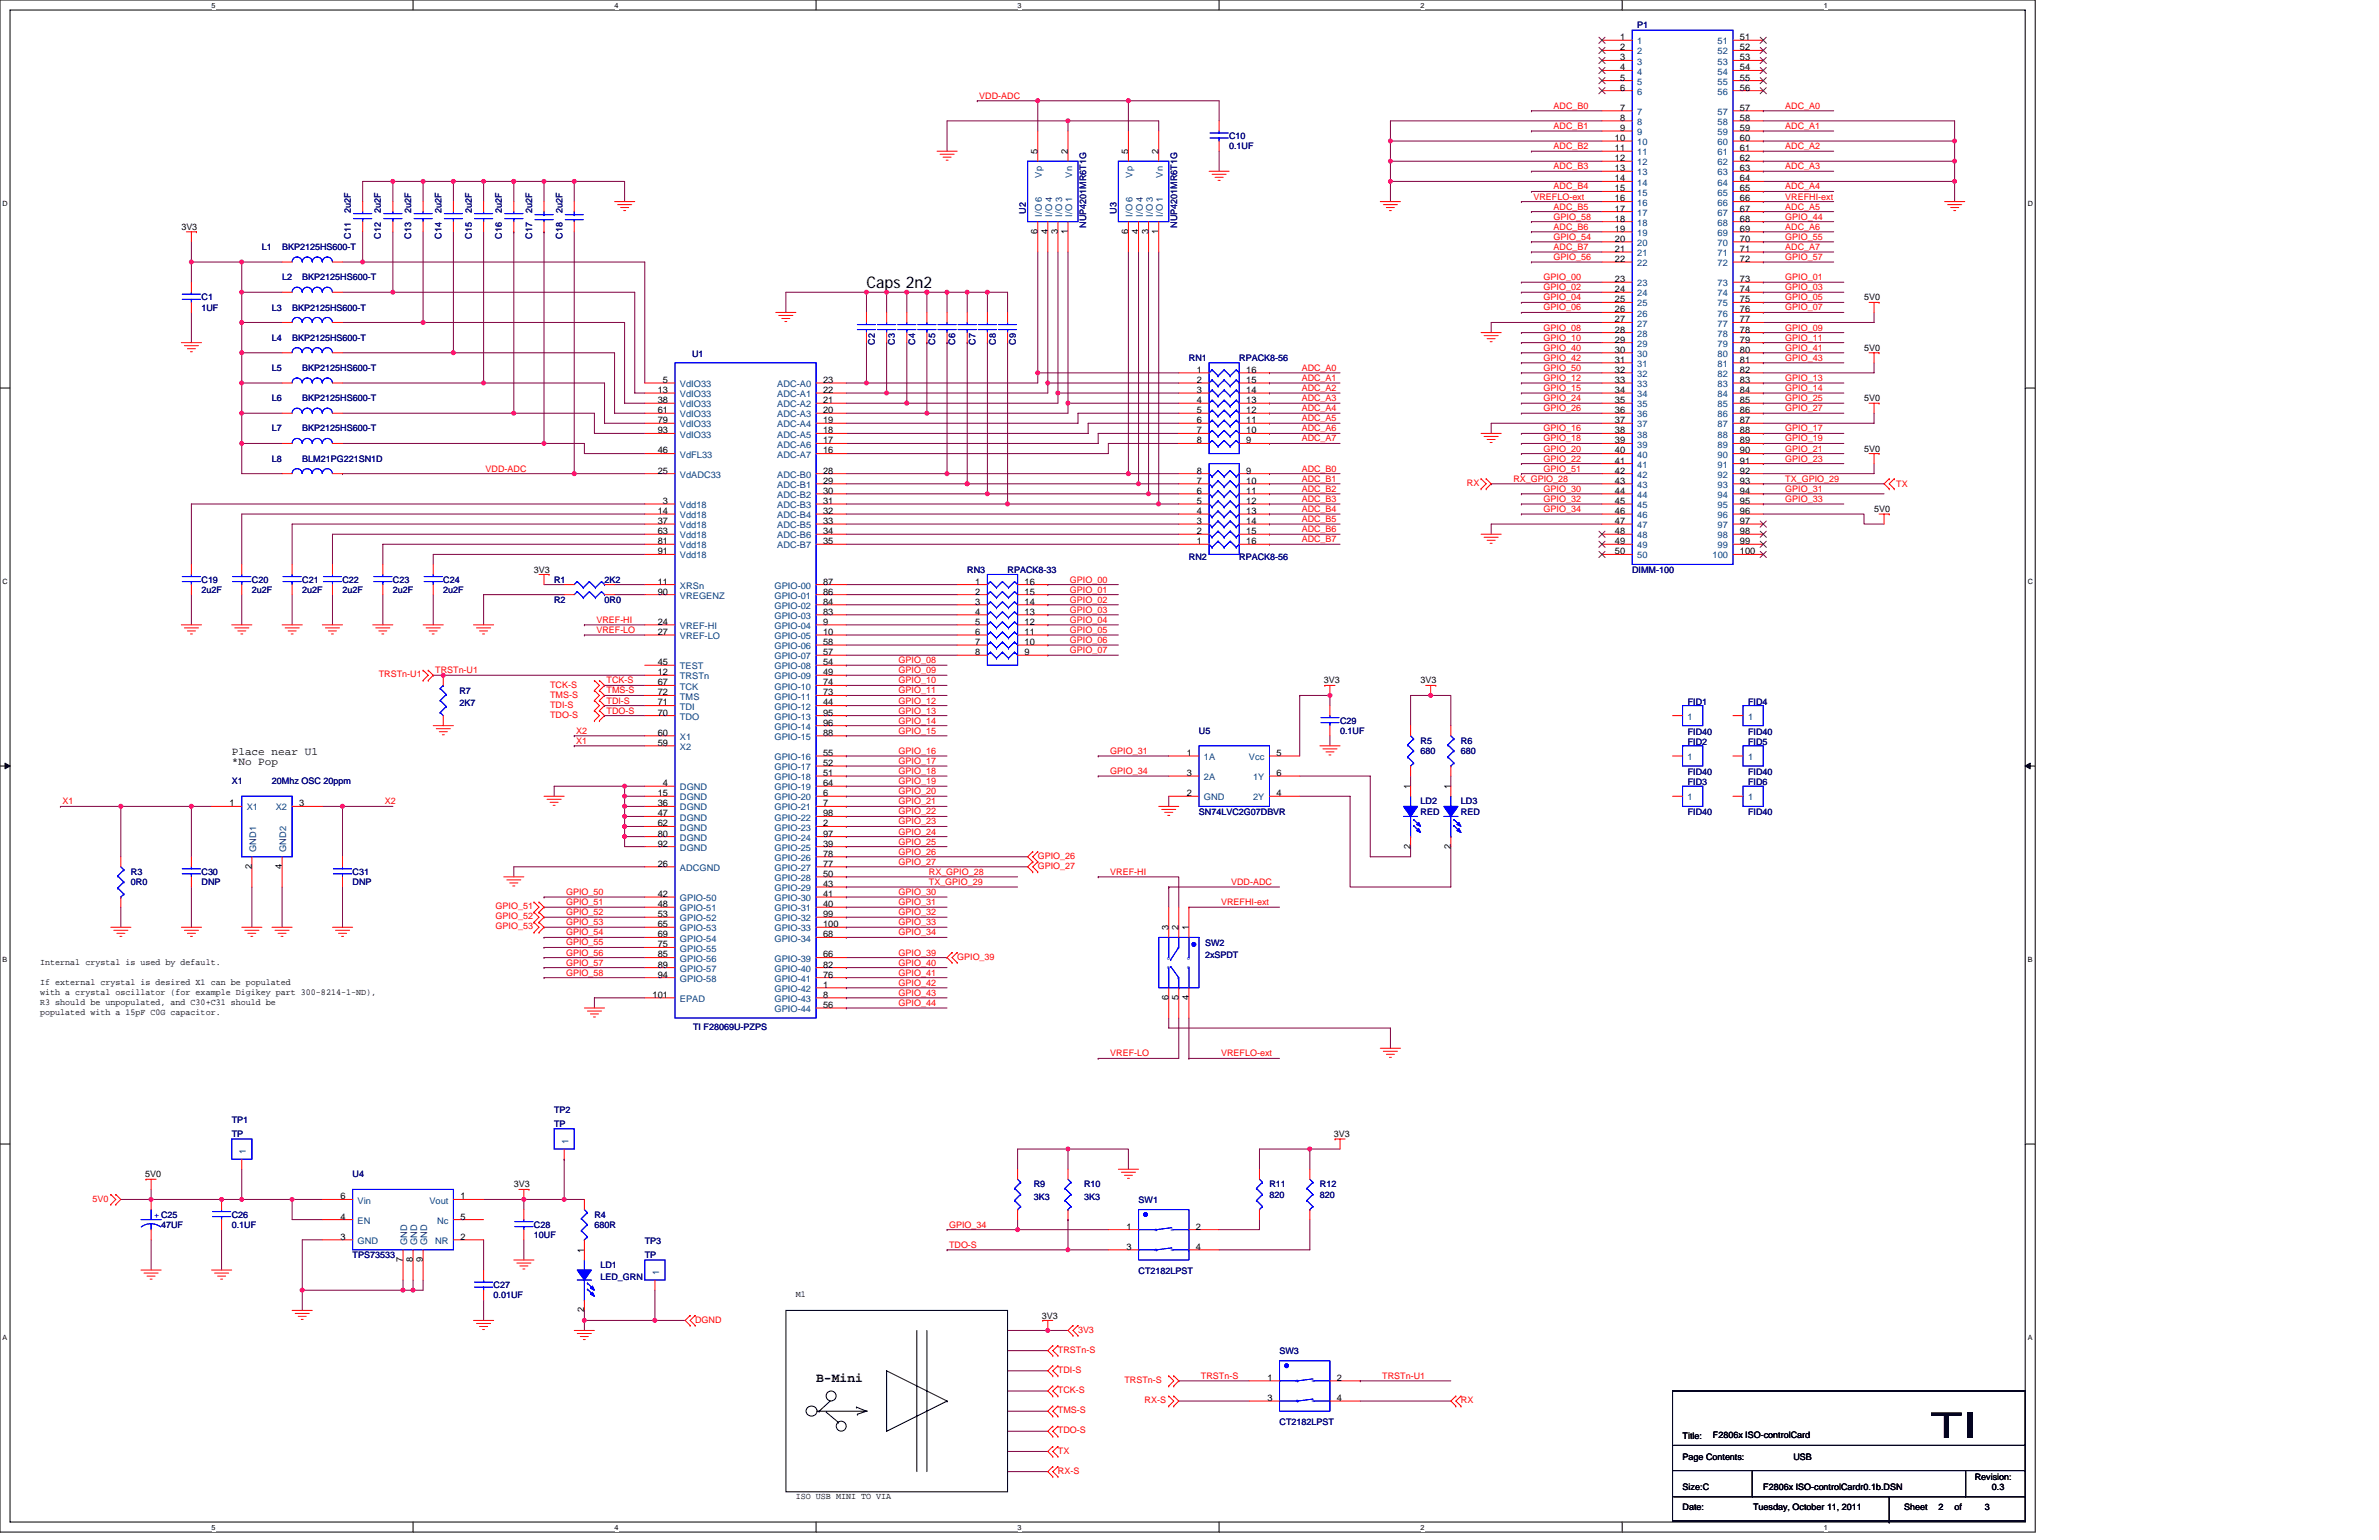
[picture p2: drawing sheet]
<svg xmlns="http://www.w3.org/2000/svg" width="432mm" height="279mm" viewBox="0 0 432 279" stroke-linecap="round" stroke-linejoin="round" font-family="sans-serif">
<defs><g id="words">
<text font-size="6.4" x="350.4" y="260.9">TI</text>
<text font-size="2.9" x="157.3" y="52.3">Caps 2n2</text>
<text font-size="2.4" x="148.1" y="250.7">B-Mini</text>
<g font-size="2">
<text x="42.1" y="136.9">Place near U1</text>
<text x="42.1" y="138.8">*No Pop</text>
</g>
<g font-size="1.7">
<text x="294" y="7.3">1</text>
<text x="294" y="9.1">2</text>
<text x="294" y="10.9">3</text>
<text x="315.8" y="7.3">51</text>
<text x="315.8" y="9.1">52</text>
<text x="315.8" y="10.9">53</text>
<text x="294" y="12.8">4</text>
<text x="294" y="14.6">5</text>
<text x="294" y="16.4">6</text>
<text x="315.8" y="12.8">54</text>
<text x="315.8" y="14.6">55</text>
<text x="315.8" y="16.4">56</text>
<text x="294" y="20.1">7</text>
<text x="294" y="21.9">8</text>
<text x="294" y="23.7">9</text>
<text x="315.8" y="20.1">57</text>
<text x="315.8" y="21.9">58</text>
<text x="315.8" y="23.7">59</text>
<text x="188.3" y="28" transform="rotate(-90 188.3 28)">5</text>
<text x="193.8" y="28" transform="rotate(-90 193.8 28)">2</text>
<text x="204.8" y="28" transform="rotate(-90 204.8 28)">5</text>
<text x="210.3" y="28" transform="rotate(-90 210.3 28)">2</text>
<text x="293.1" y="25.6">10</text>
<text x="293.1" y="27.4">11</text>
<text x="293.1" y="29.2">12</text>
<text x="315.8" y="25.6">60</text>
<text x="315.8" y="27.4">61</text>
<text x="315.8" y="29.2">62</text>
<text x="293.1" y="31.1">13</text>
<text x="293.1" y="32.9">14</text>
<text x="293.1" y="34.7">15</text>
<text x="315.8" y="31.1">63</text>
<text x="315.8" y="32.9">64</text>
<text x="315.8" y="34.7">65</text>
<text x="293.1" y="36.6">16</text>
<text x="293.1" y="38.4">17</text>
<text x="293.1" y="40.2">18</text>
<text x="315.8" y="36.6">66</text>
<text x="315.8" y="38.4">67</text>
<text x="315.8" y="40.2">68</text>
<text x="188.3" y="42.4" transform="rotate(-90 188.3 42.4)">6</text>
<text x="190.2" y="42.4" transform="rotate(-90 190.2 42.4)">4</text>
<text x="192" y="42.4" transform="rotate(-90 192 42.4)">3</text>
<text x="193.8" y="42.4" transform="rotate(-90 193.8 42.4)">1</text>
<text x="204.8" y="42.4" transform="rotate(-90 204.8 42.4)">6</text>
<text x="206.6" y="42.4" transform="rotate(-90 206.6 42.4)">4</text>
<text x="208.4" y="42.4" transform="rotate(-90 208.4 42.4)">3</text>
<text x="210.3" y="42.4" transform="rotate(-90 210.3 42.4)">1</text>
<text x="293.1" y="42">19</text>
<text x="293.1" y="43.9">20</text>
<text x="293.1" y="45.7">21</text>
<text x="293.1" y="47.5">22</text>
<text x="315.8" y="42">69</text>
<text x="315.8" y="43.9">70</text>
<text x="315.8" y="45.7">71</text>
<text x="315.8" y="47.5">72</text>
<text x="293.1" y="51.2">23</text>
<text x="293.1" y="53">24</text>
<text x="315.8" y="51.2">73</text>
<text x="315.8" y="53">74</text>
<text x="293.1" y="54.8">25</text>
<text x="293.1" y="56.7">26</text>
<text x="293.1" y="58.5">27</text>
<text x="315.8" y="54.8">75</text>
<text x="315.8" y="56.7">76</text>
<text x="315.8" y="58.5">77</text>
<text x="293.1" y="60.3">28</text>
<text x="293.1" y="62.1">29</text>
<text x="293.1" y="64">30</text>
<text x="293.1" y="65.8">31</text>
<text x="315.8" y="60.3">78</text>
<text x="315.8" y="62.1">79</text>
<text x="315.8" y="64">80</text>
<text x="315.8" y="65.8">81</text>
<text x="119.4" y="71.3">13</text>
<text x="120.3" y="69.5">5</text>
<text x="149.4" y="69.5">23</text>
<text x="149.4" y="71.3">22</text>
<text x="217.3" y="67.6">1</text>
<text x="217.3" y="69.5">2</text>
<text x="217.3" y="71.3">3</text>
<text x="226.2" y="71.3">14</text>
<text x="226.2" y="69.5">15</text>
<text x="226.2" y="67.6">16</text>
<text x="293.1" y="67.6">32</text>
<text x="293.1" y="69.5">33</text>
<text x="293.1" y="71.3">34</text>
<text x="315.8" y="67.6">82</text>
<text x="315.8" y="69.5">83</text>
<text x="315.8" y="71.3">84</text>
<text x="119.4" y="73.1">38</text>
<text x="119.4" y="75">61</text>
<text x="119.4" y="76.8">79</text>
<text x="149.4" y="73.1">21</text>
<text x="149.4" y="75">20</text>
<text x="149.4" y="76.8">19</text>
<text x="217.3" y="73.1">4</text>
<text x="217.3" y="75">5</text>
<text x="217.3" y="76.8">6</text>
<text x="226.2" y="76.8">11</text>
<text x="226.2" y="75">12</text>
<text x="226.2" y="73.1">13</text>
<text x="293.1" y="73.1">35</text>
<text x="293.1" y="75">36</text>
<text x="293.1" y="76.8">37</text>
<text x="315.8" y="73.1">85</text>
<text x="315.8" y="75">86</text>
<text x="315.8" y="76.8">87</text>
<text x="119.4" y="78.6">93</text>
<text x="119.4" y="82.3">46</text>
<text x="149.4" y="78.6">18</text>
<text x="149.4" y="80.4">17</text>
<text x="149.4" y="82.3">16</text>
<text x="217.3" y="78.6">7</text>
<text x="217.3" y="80.4">8</text>
<text x="226.2" y="80.4">9</text>
<text x="226.2" y="78.6">10</text>
<text x="293.1" y="78.6">38</text>
<text x="293.1" y="80.4">39</text>
<text x="293.1" y="82.3">40</text>
<text x="315.8" y="78.6">88</text>
<text x="315.8" y="80.4">89</text>
<text x="315.8" y="82.3">90</text>
<text x="119.4" y="85.9">25</text>
<text x="149.4" y="85.9">28</text>
<text x="149.4" y="87.8">29</text>
<text x="149.4" y="89.6">30</text>
<text x="217.3" y="89.6">6</text>
<text x="217.3" y="87.8">7</text>
<text x="217.3" y="85.9">8</text>
<text x="226.2" y="85.9">9</text>
<text x="226.2" y="87.8">10</text>
<text x="226.2" y="89.6">11</text>
<text x="293.1" y="84.1">41</text>
<text x="293.1" y="85.9">42</text>
<text x="293.1" y="87.8">43</text>
<text x="293.1" y="89.6">44</text>
<text x="315.8" y="84.1">91</text>
<text x="315.8" y="85.9">92</text>
<text x="315.8" y="87.8">93</text>
<text x="315.8" y="89.6">94</text>
<text x="119.4" y="93.2">14</text>
<text x="119.4" y="95.1">37</text>
<text x="120.3" y="91.4">3</text>
<text x="149.4" y="91.4">31</text>
<text x="149.4" y="93.2">32</text>
<text x="149.4" y="95.1">33</text>
<text x="217.3" y="95.1">3</text>
<text x="217.3" y="93.2">4</text>
<text x="217.3" y="91.4">5</text>
<text x="226.2" y="91.4">12</text>
<text x="226.2" y="93.2">13</text>
<text x="226.2" y="95.1">14</text>
<text x="293.1" y="91.4">45</text>
<text x="293.1" y="93.2">46</text>
<text x="293.1" y="95.1">47</text>
<text x="315.8" y="91.4">95</text>
<text x="315.8" y="93.2">96</text>
<text x="315.8" y="95.1">97</text>
<text x="119.4" y="96.9">63</text>
<text x="119.4" y="98.7">81</text>
<text x="119.4" y="100.6">91</text>
<text x="149.4" y="96.9">34</text>
<text x="149.4" y="98.7">35</text>
<text x="217.3" y="98.7">1</text>
<text x="217.3" y="96.9">2</text>
<text x="226.2" y="96.9">15</text>
<text x="226.2" y="98.7">16</text>
<text x="293.1" y="96.9">48</text>
<text x="293.1" y="98.7">49</text>
<text x="293.1" y="100.6">50</text>
<text x="315.8" y="100.6">100</text>
<text x="315.8" y="96.9">98</text>
<text x="315.8" y="98.7">99</text>
<text x="119.4" y="106">11</text>
<text x="119.4" y="107.9">90</text>
<text x="149.4" y="106">87</text>
<text x="149.4" y="107.9">86</text>
<text x="177" y="106">1</text>
<text x="177" y="107.9">2</text>
<text x="186" y="107.9">15</text>
<text x="186" y="106">16</text>
<text x="119.4" y="113.3">24</text>
<text x="149.4" y="109.7">84</text>
<text x="149.4" y="111.5">83</text>
<text x="149.4" y="113.3">9</text>
<text x="177" y="109.7">3</text>
<text x="177" y="111.5">4</text>
<text x="177" y="113.3">5</text>
<text x="186" y="113.3">12</text>
<text x="186" y="111.5">13</text>
<text x="186" y="109.7">14</text>
<text x="119.4" y="115.2">27</text>
<text x="149.4" y="115.2">10</text>
<text x="149.4" y="117">58</text>
<text x="149.4" y="118.9">57</text>
<text x="177" y="115.2">6</text>
<text x="177" y="117">7</text>
<text x="177" y="118.9">8</text>
<text x="186" y="118.9">9</text>
<text x="186" y="117">10</text>
<text x="186" y="115.2">11</text>
<text x="119.4" y="120.7">45</text>
<text x="119.4" y="122.5">12</text>
<text x="119.4" y="124.3">67</text>
<text x="149.4" y="120.7">54</text>
<text x="149.4" y="122.5">49</text>
<text x="149.4" y="124.3">74</text>
<text x="119.4" y="126.2">72</text>
<text x="119.4" y="128">71</text>
<text x="119.4" y="129.8">70</text>
<text x="149.4" y="126.2">73</text>
<text x="149.4" y="128">44</text>
<text x="149.4" y="129.8">95</text>
<text x="149.4" y="131.6">96</text>
<text x="119.4" y="133.5">60</text>
<text x="119.4" y="135.3">59</text>
<text x="149.4" y="137.1">55</text>
<text x="149.4" y="133.5">88</text>
<text x="215.4" y="137.1">1</text>
<text x="231.7" y="137.1">5</text>
<text x="120.3" y="142.6">4</text>
<text x="149.4" y="139">52</text>
<text x="149.4" y="140.8">51</text>
<text x="149.4" y="142.6">64</text>
<text x="215.4" y="140.8">3</text>
<text x="231.7" y="140.8">6</text>
<text x="256" y="143.2" transform="rotate(-90 256 143.2)">1</text>
<text x="263.3" y="143.2" transform="rotate(-90 263.3 143.2)">1</text>
<text x="41.7" y="146.3">1</text>
<text x="54.3" y="146.3">3</text>
<text x="119.4" y="144.4">15</text>
<text x="119.4" y="146.3">36</text>
<text x="119.4" y="148.1">47</text>
<text x="119.4" y="149.9">62</text>
<text x="149.4" y="144.4">6</text>
<text x="149.4" y="146.3">7</text>
<text x="149.4" y="148.1">98</text>
<text x="149.4" y="149.9">2</text>
<text x="215.4" y="144.4">2</text>
<text x="231.7" y="144.4">4</text>
<text x="119.4" y="151.8">80</text>
<text x="119.4" y="153.6">92</text>
<text x="149.4" y="151.8">97</text>
<text x="149.4" y="153.6">39</text>
<text x="149.4" y="155.4">78</text>
<text x="256" y="154" transform="rotate(-90 256 154)">2</text>
<text x="263.3" y="154" transform="rotate(-90 263.3 154)">2</text>
<text x="45.7" y="157.6" transform="rotate(-90 45.7 157.6)">2</text>
<text x="51.2" y="157.6" transform="rotate(-90 51.2 157.6)">4</text>
<text x="119.4" y="157.2">26</text>
<text x="149.4" y="157.2">77</text>
<text x="149.4" y="159.1">50</text>
<text x="149.4" y="160.9">43</text>
<text x="119.4" y="166.4">53</text>
<text x="119.4" y="164.6">48</text>
<text x="119.4" y="162.7">42</text>
<text x="149.4" y="162.7">41</text>
<text x="149.4" y="164.6">40</text>
<text x="149.4" y="166.4">99</text>
<text x="119.4" y="173.7">85</text>
<text x="119.4" y="171.9">75</text>
<text x="119.4" y="170.1">69</text>
<text x="119.4" y="168.2">65</text>
<text x="149.4" y="173.7">66</text>
<text x="149.4" y="168.2">100</text>
<text x="149.4" y="170.1">68</text>
<text x="212.1" y="168.8" transform="rotate(-90 212.1 168.8)">3</text>
<text x="213.9" y="168.8" transform="rotate(-90 213.9 168.8)">2</text>
<text x="215.8" y="168.8" transform="rotate(-90 215.8 168.8)">1</text>
<text x="119.4" y="177.4">94</text>
<text x="119.4" y="175.5">89</text>
<text x="149.4" y="175.5">82</text>
<text x="149.4" y="177.4">76</text>
<text x="149.4" y="179.2">1</text>
<text x="118.4" y="181">101</text>
<text x="149.4" y="181">8</text>
<text x="149.4" y="182.9">56</text>
<text x="212.1" y="181.4" transform="rotate(-90 212.1 181.4)">6</text>
<text x="213.9" y="181.4" transform="rotate(-90 213.9 181.4)">5</text>
<text x="215.8" y="181.4" transform="rotate(-90 215.8 181.4)">4</text>
<text x="61.8" y="221.3">4</text>
<text x="61.8" y="217.6">6</text>
<text x="83.6" y="217.6">1</text>
<text x="83.6" y="221.3">5</text>
<text x="61.8" y="224.9">3</text>
<text x="83.6" y="224.9">2</text>
<text x="106" y="227.3" transform="rotate(-90 106 227.3)">1</text>
<text x="204.4" y="223.1">1</text>
<text x="204.4" y="226.7">3</text>
<text x="217.1" y="223.1">2</text>
<text x="217.1" y="226.7">4</text>
<text x="73.1" y="229" transform="rotate(-90 73.1 229)">7</text>
<text x="75" y="229" transform="rotate(-90 75 229)">8</text>
<text x="76.8" y="229" transform="rotate(-90 76.8 229)">9</text>
<text x="106" y="238.1" transform="rotate(-90 106 238.1)">2</text>
<text x="230" y="250.5">1</text>
<text x="242.7" y="250.5">2</text>
<text x="230" y="254.2">3</text>
<text x="242.7" y="254.2">4</text>
</g>
<g font-size="1.7" fill="#004080">
<text x="297.2" y="8">1</text>
<text x="297.2" y="9.9">2</text>
<text x="297.2" y="11.7">3</text>
<text x="311.8" y="8">51</text>
<text x="311.8" y="9.9">52</text>
<text x="311.8" y="11.7">53</text>
<text x="297.2" y="13.5">4</text>
<text x="297.2" y="15.4">5</text>
<text x="297.2" y="17.2">6</text>
<text x="311.8" y="13.5">54</text>
<text x="311.8" y="15.4">55</text>
<text x="311.8" y="17.2">56</text>
<text x="297.2" y="20.8">7</text>
<text x="297.2" y="22.7">8</text>
<text x="311.8" y="20.8">57</text>
<text x="311.8" y="22.7">58</text>
<text x="297.2" y="24.5">9</text>
<text x="297.2" y="26.3">10</text>
<text x="297.2" y="28.2">11</text>
<text x="297.2" y="30">12</text>
<text x="311.8" y="24.5">59</text>
<text x="311.8" y="26.3">60</text>
<text x="311.8" y="28.2">61</text>
<text x="311.8" y="30">62</text>
<text x="189.1" y="32.2" transform="rotate(-90 189.1 32.2)">Vp</text>
<text x="194.6" y="32.2" transform="rotate(-90 194.6 32.2)">Vn</text>
<text x="205.6" y="32.2" transform="rotate(-90 205.6 32.2)">Vp</text>
<text x="211.1" y="32.2" transform="rotate(-90 211.1 32.2)">Vn</text>
<text x="297.2" y="31.8">13</text>
<text x="297.2" y="33.7">14</text>
<text x="297.2" y="35.5">15</text>
<text x="311.8" y="31.8">63</text>
<text x="311.8" y="33.7">64</text>
<text x="311.8" y="35.5">65</text>
<text x="189.1" y="39.3" transform="rotate(-90 189.1 39.3)">I/O 6</text>
<text x="190.9" y="39.3" transform="rotate(-90 190.9 39.3)">I/O 4</text>
<text x="192.8" y="39.3" transform="rotate(-90 192.8 39.3)">I/O 3</text>
<text x="194.6" y="39.3" transform="rotate(-90 194.6 39.3)">I/O 1</text>
<text x="205.6" y="39.3" transform="rotate(-90 205.6 39.3)">I/O 6</text>
<text x="207.4" y="39.3" transform="rotate(-90 207.4 39.3)">I/O 4</text>
<text x="209.2" y="39.3" transform="rotate(-90 209.2 39.3)">I/O 3</text>
<text x="211.1" y="39.3" transform="rotate(-90 211.1 39.3)">I/O 1</text>
<text x="297.2" y="37.3">16</text>
<text x="297.2" y="39.1">17</text>
<text x="297.2" y="41">18</text>
<text x="311.8" y="37.3">66</text>
<text x="311.8" y="39.1">67</text>
<text x="311.8" y="41">68</text>
<text x="297.2" y="42.8">19</text>
<text x="297.2" y="44.6">20</text>
<text x="297.2" y="46.5">21</text>
<text x="311.8" y="42.8">69</text>
<text x="311.8" y="44.6">70</text>
<text x="311.8" y="46.5">71</text>
<text x="297.2" y="48.3">22</text>
<text x="297.2" y="51.9">23</text>
<text x="297.2" y="53.8">24</text>
<text x="311.8" y="48.3">72</text>
<text x="311.8" y="51.9">73</text>
<text x="311.8" y="53.8">74</text>
<text x="297.2" y="55.6">25</text>
<text x="297.2" y="57.4">26</text>
<text x="297.2" y="59.2">27</text>
<text x="311.8" y="55.6">75</text>
<text x="311.8" y="57.4">76</text>
<text x="311.8" y="59.2">77</text>
<text x="297.2" y="61.1">28</text>
<text x="297.2" y="62.9">29</text>
<text x="297.2" y="64.7">30</text>
<text x="311.8" y="61.1">78</text>
<text x="311.8" y="62.9">79</text>
<text x="311.8" y="64.7">80</text>
<text x="123.4" y="70.2">VdIO33</text>
<text x="141.1" y="70.2">ADC-A0</text>
<text x="297.2" y="66.6">31</text>
<text x="297.2" y="68.4">32</text>
<text x="297.2" y="70.2">33</text>
<text x="311.8" y="66.6">81</text>
<text x="311.8" y="68.4">82</text>
<text x="311.8" y="70.2">83</text>
<text x="123.4" y="72.1">VdIO33</text>
<text x="123.4" y="73.9">VdIO33</text>
<text x="123.4" y="75.7">VdIO33</text>
<text x="123.4" y="77.5">VdIO33</text>
<text x="141.1" y="72.1">ADC-A1</text>
<text x="141.1" y="73.9">ADC-A2</text>
<text x="141.1" y="75.7">ADC-A3</text>
<text x="141.1" y="77.5">ADC-A4</text>
<text x="297.2" y="72.1">34</text>
<text x="297.2" y="73.9">35</text>
<text x="297.2" y="75.7">36</text>
<text x="297.2" y="77.5">37</text>
<text x="311.8" y="72.1">84</text>
<text x="311.8" y="73.9">85</text>
<text x="311.8" y="75.7">86</text>
<text x="311.8" y="77.5">87</text>
<text x="123.4" y="79.4">VdIO33</text>
<text x="123.4" y="83">VdFL33</text>
<text x="141.1" y="79.4">ADC-A5</text>
<text x="141.1" y="81.2">ADC-A6</text>
<text x="141.1" y="83">ADC-A7</text>
<text x="297.2" y="79.4">38</text>
<text x="297.2" y="81.2">39</text>
<text x="297.2" y="83">40</text>
<text x="311.8" y="79.4">88</text>
<text x="311.8" y="81.2">89</text>
<text x="311.8" y="83">90</text>
<text x="123.4" y="86.7">VdADC33</text>
<text x="141.1" y="86.7">ADC-B0</text>
<text x="141.1" y="88.5">ADC-B1</text>
<text x="297.2" y="84.9">41</text>
<text x="297.2" y="86.7">42</text>
<text x="297.2" y="88.5">43</text>
<text x="311.8" y="84.9">91</text>
<text x="311.8" y="86.7">92</text>
<text x="311.8" y="88.5">93</text>
<text x="123.4" y="92.2">Vdd18</text>
<text x="123.4" y="94">Vdd18</text>
<text x="123.4" y="95.8">Vdd18</text>
<text x="141.1" y="90.3">ADC-B2</text>
<text x="141.1" y="92.2">ADC-B3</text>
<text x="141.1" y="94">ADC-B4</text>
<text x="141.1" y="95.8">ADC-B5</text>
<text x="297.2" y="90.3">44</text>
<text x="297.2" y="92.2">45</text>
<text x="297.2" y="94">46</text>
<text x="297.2" y="95.8">47</text>
<text x="311.8" y="90.3">94</text>
<text x="311.8" y="92.2">95</text>
<text x="311.8" y="94">96</text>
<text x="311.8" y="95.8">97</text>
<text x="123.4" y="97.7">Vdd18</text>
<text x="123.4" y="99.5">Vdd18</text>
<text x="123.4" y="101.3">Vdd18</text>
<text x="141.1" y="97.7">ADC-B6</text>
<text x="141.1" y="99.5">ADC-B7</text>
<text x="297.2" y="97.7">48</text>
<text x="297.2" y="99.5">49</text>
<text x="297.2" y="101.3">50</text>
<text x="310.8" y="101.3">100</text>
<text x="311.8" y="97.7">98</text>
<text x="311.8" y="99.5">99</text>
<text x="123.4" y="106.8">XRSn</text>
<text x="140.6" y="106.8">GPIO-00</text>
<text x="123.4" y="108.6">VREGENZ</text>
<text x="140.6" y="108.6">GPIO-01</text>
<text x="140.6" y="110.5">GPIO-02</text>
<text x="140.6" y="112.3">GPIO-03</text>
<text x="123.4" y="114.1">VREF-HI</text>
<text x="123.4" y="116">VREF-LO</text>
<text x="140.6" y="114.1">GPIO-04</text>
<text x="140.6" y="116">GPIO-05</text>
<text x="140.6" y="117.8">GPIO-06</text>
<text x="140.6" y="119.6">GPIO-07</text>
<text x="123.4" y="121.4">TEST</text>
<text x="123.4" y="123.3">TRSTn</text>
<text x="123.4" y="125.1">TCK</text>
<text x="140.6" y="121.4">GPIO-08</text>
<text x="140.6" y="123.3">GPIO-09</text>
<text x="140.6" y="125.1">GPIO-10</text>
<text x="123.4" y="126.9">TMS</text>
<text x="123.4" y="128.8">TDI</text>
<text x="123.4" y="130.6">TDO</text>
<text x="140.6" y="126.9">GPIO-11</text>
<text x="140.6" y="128.8">GPIO-12</text>
<text x="140.6" y="130.6">GPIO-13</text>
<text x="306.3" y="130.6">1</text>
<text x="317.3" y="130.6">1</text>
<text x="123.4" y="134.2">X1</text>
<text x="123.4" y="136.1">X2</text>
<text x="140.6" y="137.9">GPIO-16</text>
<text x="140.6" y="132.4">GPIO-14</text>
<text x="140.6" y="134.2">GPIO-15</text>
<text x="218.5" y="137.9">1A</text>
<text x="226.7" y="137.9">Vcc</text>
<text x="306.3" y="137.9">1</text>
<text x="317.3" y="137.9">1</text>
<text x="123.4" y="143.4">DGND</text>
<text x="140.6" y="139.7">GPIO-17</text>
<text x="140.6" y="141.5">GPIO-18</text>
<text x="140.6" y="143.4">GPIO-19</text>
<text x="218.5" y="141.5">2A</text>
<text x="227.5" y="141.5">1Y</text>
<text x="44.8" y="147">X1</text>
<text x="50.1" y="147">X2</text>
<text x="123.4" y="145.2">DGND</text>
<text x="123.4" y="147">DGND</text>
<text x="123.4" y="148.9">DGND</text>
<text x="140.6" y="145.2">GPIO-20</text>
<text x="140.6" y="147">GPIO-21</text>
<text x="140.6" y="148.9">GPIO-22</text>
<text x="218.5" y="145.2">GND</text>
<text x="227.5" y="145.2">2Y</text>
<text x="306.3" y="145.2">1</text>
<text x="317.3" y="145.2">1</text>
<text x="46.5" y="154.5" transform="rotate(-90 46.5 154.5)">GND1</text>
<text x="52" y="154.5" transform="rotate(-90 52 154.5)">GND2</text>
<text x="123.4" y="150.7">DGND</text>
<text x="123.4" y="152.5">DGND</text>
<text x="123.4" y="154.3">DGND</text>
<text x="140.6" y="150.7">GPIO-23</text>
<text x="140.6" y="152.5">GPIO-24</text>
<text x="140.6" y="154.3">GPIO-25</text>
<text x="123.4" y="158">ADCGND</text>
<text x="140.6" y="156.2">GPIO-26</text>
<text x="140.6" y="158">GPIO-27</text>
<text x="140.6" y="159.8">GPIO-28</text>
<text x="140.6" y="161.7">GPIO-29</text>
<text x="123.4" y="167.2">GPIO-52</text>
<text x="123.4" y="165.3">GPIO-51</text>
<text x="123.4" y="163.5">GPIO-50</text>
<text x="140.6" y="163.5">GPIO-30</text>
<text x="140.6" y="165.3">GPIO-31</text>
<text x="140.6" y="167.2">GPIO-32</text>
<text x="123.4" y="172.6">GPIO-55</text>
<text x="123.4" y="170.8">GPIO-54</text>
<text x="123.4" y="169">GPIO-53</text>
<text x="140.6" y="169">GPIO-33</text>
<text x="140.6" y="170.8">GPIO-34</text>
<text x="123.4" y="178.1">GPIO-58</text>
<text x="123.4" y="176.3">GPIO-57</text>
<text x="123.4" y="174.5">GPIO-56</text>
<text x="140.6" y="174.5">GPIO-39</text>
<text x="140.6" y="176.3">GPIO-40</text>
<text x="140.6" y="178.1">GPIO-41</text>
<text x="140.6" y="180">GPIO-42</text>
<text x="123.4" y="181.8">EPAD</text>
<text x="140.6" y="181.8">GPIO-43</text>
<text x="140.6" y="183.6">GPIO-44</text>
<text x="44.6" y="209.4" transform="rotate(-90 44.6 209.4)">1</text>
<text x="103.2" y="207.6" transform="rotate(-90 103.2 207.6)">1</text>
<text x="64.9" y="218.4">Vin</text>
<text x="77.9" y="218.4">Vout</text>
<text x="64.9" y="222">EN</text>
<text x="64.9" y="225.7">GND</text>
<text x="73.9" y="225.8" transform="rotate(-90 73.9 225.8)">GND</text>
<text x="75.7" y="225.8" transform="rotate(-90 75.7 225.8)">GND</text>
<text x="77.6" y="225.8" transform="rotate(-90 77.6 225.8)">GND</text>
<text x="79" y="225.7">NR</text>
<text x="79.3" y="222">Nc</text>
<text x="119.6" y="231.3" transform="rotate(-90 119.6 231.3)">1</text>
</g>
<g font-size="1.6" fill="#000080">
<text x="297.2" y="5.1">P1</text>
<text x="223.1" y="25.3">C10</text>
<text x="223.1" y="27.1">0.1UF</text>
<text x="63.7" y="38.6" transform="rotate(-90 63.7 38.6)">2u2F</text>
<text x="69.2" y="38.6" transform="rotate(-90 69.2 38.6)">2u2F</text>
<text x="74.7" y="38.6" transform="rotate(-90 74.7 38.6)">2u2F</text>
<text x="80.1" y="38.6" transform="rotate(-90 80.1 38.6)">2u2F</text>
<text x="85.6" y="38.6" transform="rotate(-90 85.6 38.6)">2u2F</text>
<text x="91.1" y="38.6" transform="rotate(-90 91.1 38.6)">2u2F</text>
<text x="96.6" y="38.6" transform="rotate(-90 96.6 38.6)">2u2F</text>
<text x="102.1" y="38.6" transform="rotate(-90 102.1 38.6)">2u2F</text>
<text x="186.2" y="38.8" transform="rotate(-90 186.2 38.8)">U2</text>
<text x="197.2" y="41.3" transform="rotate(-90 197.2 41.3)">NUP4201MR6T1G</text>
<text x="202.7" y="38.8" transform="rotate(-90 202.7 38.8)">U3</text>
<text x="213.6" y="41.3" transform="rotate(-90 213.6 41.3)">NUP4201MR6T1G</text>
<text x="47.5" y="45.4">L1</text>
<text x="51.2" y="45.4">BKP2125HS600-T</text>
<text x="63.7" y="43.3" transform="rotate(-90 63.7 43.3)">C11</text>
<text x="69.2" y="43.3" transform="rotate(-90 69.2 43.3)">C12</text>
<text x="74.7" y="43.3" transform="rotate(-90 74.7 43.3)">C13</text>
<text x="80.1" y="43.3" transform="rotate(-90 80.1 43.3)">C14</text>
<text x="85.6" y="43.3" transform="rotate(-90 85.6 43.3)">C15</text>
<text x="91.1" y="43.3" transform="rotate(-90 91.1 43.3)">C16</text>
<text x="96.6" y="43.3" transform="rotate(-90 96.6 43.3)">C17</text>
<text x="102.1" y="43.3" transform="rotate(-90 102.1 43.3)">C18</text>
<text x="51.2" y="50.8">L2</text>
<text x="54.9" y="50.8">BKP2125HS600-T</text>
<text x="36.6" y="54.5">C1</text>
<text x="36.6" y="56.3">1UF</text>
<text x="49.4" y="56.3">L3</text>
<text x="53" y="56.3">BKP2125HS600-T</text>
<text x="49.4" y="61.8">L4</text>
<text x="53" y="61.8">BKP2125HS600-T</text>
<text x="125.6" y="64.7">U1</text>
<text x="158.8" y="62.5" transform="rotate(-90 158.8 62.5)">C2</text>
<text x="162.4" y="62.5" transform="rotate(-90 162.4 62.5)">C3</text>
<text x="166.1" y="62.5" transform="rotate(-90 166.1 62.5)">C4</text>
<text x="169.7" y="62.5" transform="rotate(-90 169.7 62.5)">C5</text>
<text x="173.4" y="62.5" transform="rotate(-90 173.4 62.5)">C6</text>
<text x="177.1" y="62.5" transform="rotate(-90 177.1 62.5)">C7</text>
<text x="180.7" y="62.5" transform="rotate(-90 180.7 62.5)">C8</text>
<text x="184.4" y="62.5" transform="rotate(-90 184.4 62.5)">C9</text>
<text x="215.8" y="65.5">RN1</text>
<text x="224.9" y="65.5">RPACK8-56</text>
<text x="49.4" y="67.3">L5</text>
<text x="54.9" y="67.3">BKP2125HS600-T</text>
<text x="49.4" y="72.8">L6</text>
<text x="54.9" y="72.8">BKP2125HS600-T</text>
<text x="49.4" y="83.8">L8</text>
<text x="49.4" y="78.3">L7</text>
<text x="54.9" y="83.8">BLM21PG221SN1D</text>
<text x="54.9" y="78.3">BKP2125HS600-T</text>
<text x="215.8" y="101.7">RN2</text>
<text x="224.9" y="101.7">RPACK8-56</text>
<text x="36.6" y="105.7">C19</text>
<text x="36.6" y="107.5">2u2F</text>
<text x="45.7" y="105.7">C20</text>
<text x="45.7" y="107.5">2u2F</text>
<text x="54.9" y="105.7">C21</text>
<text x="54.9" y="107.5">2u2F</text>
<text x="62.2" y="105.7">C22</text>
<text x="62.2" y="107.5">2u2F</text>
<text x="71.3" y="105.7">C23</text>
<text x="71.3" y="107.5">2u2F</text>
<text x="80.5" y="105.7">C24</text>
<text x="80.5" y="107.5">2u2F</text>
<text x="100.6" y="105.7">R1</text>
<text x="109.7" y="105.7">2K2</text>
<text x="175.6" y="103.9">RN3</text>
<text x="182.9" y="103.9">RPACK8-33</text>
<text x="296.2" y="103.9">DIMM-100</text>
<text x="100.6" y="109.4">R2</text>
<text x="109.7" y="109.4">0R0</text>
<text x="83.4" y="125.8">R7</text>
<text x="83.4" y="128">2K7</text>
<text x="243.2" y="131.3">C29</text>
<text x="306.3" y="127.8">FID1</text>
<text x="317.3" y="127.8">FID4</text>
<text x="217.6" y="133.1">U5</text>
<text x="243.2" y="133.1">0.1UF</text>
<text x="257.9" y="135">R5</text>
<text x="257.9" y="136.8">680</text>
<text x="265.2" y="135">R6</text>
<text x="265.2" y="136.8">680</text>
<text x="306.3" y="133.3">FID40</text>
<text x="306.3" y="135.1">FID2</text>
<text x="317.3" y="135.1">FID5</text>
<text x="317.3" y="133.3">FID40</text>
<text x="42.1" y="142.3">X1</text>
<text x="49.4" y="142.3">20Mhz OSC 20ppm</text>
<text x="306.3" y="142.5">FID3</text>
<text x="306.3" y="140.7">FID40</text>
<text x="317.3" y="140.7">FID40</text>
<text x="317.3" y="142.5">FID6</text>
<text x="217.6" y="147.8">SN74LVC2G07DBVR</text>
<text x="257.9" y="145.9">LD2</text>
<text x="257.9" y="147.8">RED</text>
<text x="265.2" y="145.9">LD3</text>
<text x="265.2" y="147.8">RED</text>
<text x="306.3" y="148">FID40</text>
<text x="317.3" y="148">FID40</text>
<text x="23.8" y="158.7">R3</text>
<text x="23.8" y="160.6">0R0</text>
<text x="36.6" y="158.7">C30</text>
<text x="36.6" y="160.6">DNP</text>
<text x="64" y="158.7">C31</text>
<text x="64" y="160.6">DNP</text>
<text x="218.7" y="171.6">SW2</text>
<text x="218.7" y="173.7">2xSPDT</text>
<text x="125.8" y="186.9">TI F28069U-PZPS</text>
<text x="42.1" y="203.7">TP1</text>
<text x="100.6" y="201.9">TP2</text>
<text x="42.1" y="206.3">TP</text>
<text x="100.6" y="204.5">TP</text>
<text x="64" y="213.6">U4</text>
<text x="187.6" y="215.4">R9</text>
<text x="196.8" y="215.4">R10</text>
<text x="230.4" y="215.4">R11</text>
<text x="239.6" y="215.4">R12</text>
<text x="42.1" y="220.9">C26</text>
<text x="107.9" y="220.9">R4</text>
<text x="187.6" y="217.6">3K3</text>
<text x="196.8" y="217.6">3K3</text>
<text x="206.7" y="218.2">SW1</text>
<text x="230.4" y="217.3">820</text>
<text x="239.6" y="217.3">820</text>
<text x="29.3" y="222.8">47UF</text>
<text x="42.1" y="222.8">0.1UF</text>
<text x="96.9" y="222.8">C28</text>
<text x="96.9" y="224.6">10UF</text>
<text x="107.9" y="222.8">680R</text>
<text x="117" y="225.7">TP3</text>
<text x="64" y="228.2">TPS73533</text>
<text x="89.6" y="233.7">C27</text>
<text x="109" y="230.1">LD1</text>
<text x="109" y="232.3">LED_GRN</text>
<text x="117" y="228.2">TP</text>
<text x="206.7" y="231.2">CT2182LPST</text>
<text x="89.6" y="235.6">0.01UF</text>
<text x="232.2" y="245.6">SW3</text>
<text x="232.2" y="258.6">CT2182LPST</text>
</g>
<g font-size="1.6" fill="#f00">
<text x="177.7" y="17.9">VDD-ADC</text>
<text x="282" y="19.7">ADC_B0</text>
<text x="282" y="23.4">ADC_B1</text>
<text x="324" y="19.7">ADC_A0</text>
<text x="324" y="23.4">ADC_A1</text>
<text x="282" y="27.1">ADC_B2</text>
<text x="324" y="27.1">ADC_A2</text>
<text x="282" y="30.7">ADC_B3</text>
<text x="282" y="34.4">ADC_B4</text>
<text x="324" y="34.4">ADC_A4</text>
<text x="324" y="30.7">ADC_A3</text>
<text x="278.3" y="36.2">VREFLO-ext</text>
<text x="282" y="38">ADC_B5</text>
<text x="282" y="41.7">ADC_B6</text>
<text x="282" y="39.9">GPIO_58</text>
<text x="324" y="38">ADC_A5</text>
<text x="324" y="41.7">ADC_A6</text>
<text x="324" y="36.2">VREFHI-ext</text>
<text x="324" y="39.9">GPIO_44</text>
<text x="282" y="45.4">ADC_B7</text>
<text x="282" y="47.2">GPIO_56</text>
<text x="282" y="43.5">GPIO_54</text>
<text x="324" y="45.4">ADC_A7</text>
<text x="324" y="43.5">GPIO_55</text>
<text x="324" y="47.2">GPIO_57</text>
<text x="280.2" y="50.8">GPIO_00</text>
<text x="280.2" y="52.7">GPIO_02</text>
<text x="324" y="50.8">GPIO_01</text>
<text x="324" y="52.7">GPIO_03</text>
<text x="280.2" y="54.5">GPIO_04</text>
<text x="280.2" y="56.3">GPIO_06</text>
<text x="280.2" y="60">GPIO_08</text>
<text x="324" y="54.5">GPIO_05</text>
<text x="324" y="56.3">GPIO_07</text>
<text x="324" y="60">GPIO_09</text>
<text x="280.2" y="61.8">GPIO_10</text>
<text x="280.2" y="63.6">GPIO_40</text>
<text x="280.2" y="65.5">GPIO_42</text>
<text x="324" y="61.8">GPIO_11</text>
<text x="324" y="63.6">GPIO_41</text>
<text x="324" y="65.5">GPIO_43</text>
<text x="236.3" y="67.3">ADC_A0</text>
<text x="236.3" y="69.1">ADC_A1</text>
<text x="236.3" y="71">ADC_A2</text>
<text x="280.2" y="71">GPIO_15</text>
<text x="280.2" y="69.1">GPIO_12</text>
<text x="280.2" y="67.3">GPIO_50</text>
<text x="324" y="69.1">GPIO_13</text>
<text x="324" y="71">GPIO_14</text>
<text x="236.3" y="72.8">ADC_A3</text>
<text x="236.3" y="74.6">ADC_A4</text>
<text x="236.3" y="76.4">ADC_A5</text>
<text x="280.2" y="72.8">GPIO_24</text>
<text x="280.2" y="74.6">GPIO_26</text>
<text x="324" y="72.8">GPIO_25</text>
<text x="324" y="74.6">GPIO_27</text>
<text x="236.3" y="78.3">ADC_A6</text>
<text x="236.3" y="80.1">ADC_A7</text>
<text x="280.2" y="78.3">GPIO_16</text>
<text x="280.2" y="80.1">GPIO_18</text>
<text x="280.2" y="81.9">GPIO_20</text>
<text x="280.2" y="83.8">GPIO_22</text>
<text x="324" y="78.3">GPIO_17</text>
<text x="324" y="80.1">GPIO_19</text>
<text x="324" y="81.9">GPIO_21</text>
<text x="324" y="83.8">GPIO_23</text>
<text x="88.1" y="85.6">VDD-ADC</text>
<text x="236.3" y="85.6">ADC_B0</text>
<text x="236.3" y="87.4">ADC_B1</text>
<text x="236.3" y="89.2">ADC_B2</text>
<text x="266.3" y="88.2">RX</text>
<text x="274.7" y="87.4">RX_GPIO_28</text>
<text x="280.2" y="85.6">GPIO_51</text>
<text x="280.2" y="89.2">GPIO_30</text>
<text x="324" y="87.4">TX_GPIO_29</text>
<text x="324" y="89.2">GPIO_31</text>
<text x="344.2" y="88.3">TX</text>
<text x="236.3" y="91.1">ADC_B3</text>
<text x="236.3" y="92.9">ADC_B4</text>
<text x="236.3" y="94.7">ADC_B5</text>
<text x="280.2" y="91.1">GPIO_32</text>
<text x="280.2" y="92.9">GPIO_34</text>
<text x="324" y="91.1">GPIO_33</text>
<text x="236.3" y="96.6">ADC_B6</text>
<text x="236.3" y="98.4">ADC_B7</text>
<text x="194.2" y="105.7">GPIO_00</text>
<text x="194.2" y="107.5">GPIO_01</text>
<text x="108.2" y="113">VREF-HI</text>
<text x="194.2" y="109.4">GPIO_02</text>
<text x="194.2" y="111.2">GPIO_03</text>
<text x="194.2" y="113">GPIO_04</text>
<text x="108.2" y="114.9">VREF-LO</text>
<text x="194.2" y="114.9">GPIO_05</text>
<text x="194.2" y="116.7">GPIO_06</text>
<text x="194.2" y="118.5">GPIO_07</text>
<text x="68.7" y="122.9">TRSTn-U1</text>
<text x="79" y="122.2">TRSTn-U1</text>
<text x="99.8" y="124.7">TCK-S</text>
<text x="110.1" y="124">TCK-S</text>
<text x="110.1" y="125.8">TMS-S</text>
<text x="163.1" y="120.3">GPIO_08</text>
<text x="163.1" y="122.2">GPIO_09</text>
<text x="163.1" y="124">GPIO_10</text>
<text x="163.1" y="125.8">GPIO_11</text>
<text x="99.8" y="126.6">TMS-S</text>
<text x="99.8" y="128.4">TDI-S</text>
<text x="99.8" y="130.2">TDO-S</text>
<text x="110.1" y="127.7">TDI-S</text>
<text x="110.1" y="129.5">TDO-S</text>
<text x="163.1" y="127.7">GPIO_12</text>
<text x="163.1" y="129.5">GPIO_13</text>
<text x="163.1" y="131.3">GPIO_14</text>
<text x="104.6" y="133.1">X2</text>
<text x="104.6" y="135">X1</text>
<text x="163.1" y="133.1">GPIO_15</text>
<text x="163.1" y="136.8">GPIO_16</text>
<text x="201.5" y="136.8">GPIO_31</text>
<text x="163.1" y="138.6">GPIO_17</text>
<text x="163.1" y="140.4">GPIO_18</text>
<text x="163.1" y="142.3">GPIO_19</text>
<text x="201.5" y="140.4">GPIO_34</text>
<text x="11.3" y="145.9">X1</text>
<text x="69.8" y="145.9">X2</text>
<text x="163.1" y="144.1">GPIO_20</text>
<text x="163.1" y="145.9">GPIO_21</text>
<text x="163.1" y="147.8">GPIO_22</text>
<text x="163.1" y="149.6">GPIO_23</text>
<text x="163.1" y="151.4">GPIO_24</text>
<text x="163.1" y="153.2">GPIO_25</text>
<text x="163.1" y="155.1">GPIO_26</text>
<text x="188.4" y="155.8">GPIO_26</text>
<text x="163.1" y="156.9">GPIO_27</text>
<text x="168.6" y="158.7">RX_GPIO_28</text>
<text x="168.6" y="160.6">TX_GPIO_29</text>
<text x="188.4" y="157.6">GPIO_27</text>
<text x="201.5" y="158.7">VREF-HI</text>
<text x="223.5" y="160.6">VDD-ADC</text>
<text x="90" y="165">GPIO_51</text>
<text x="90" y="166.8">GPIO_52</text>
<text x="102.8" y="162.4">GPIO_50</text>
<text x="102.8" y="164.2">GPIO_51</text>
<text x="102.8" y="167.9">GPIO_53</text>
<text x="102.8" y="166.1">GPIO_52</text>
<text x="163.1" y="162.4">GPIO_30</text>
<text x="163.1" y="164.2">GPIO_31</text>
<text x="163.1" y="166.1">GPIO_32</text>
<text x="163.1" y="167.9">GPIO_33</text>
<text x="221.6" y="164.2">VREFHI-ext</text>
<text x="90" y="168.6">GPIO_53</text>
<text x="102.8" y="169.7">GPIO_54</text>
<text x="102.8" y="171.5">GPIO_55</text>
<text x="102.8" y="173.4">GPIO_56</text>
<text x="163.1" y="169.7">GPIO_34</text>
<text x="163.1" y="173.4">GPIO_39</text>
<text x="102.8" y="175.2">GPIO_57</text>
<text x="102.8" y="177">GPIO_58</text>
<text x="163.1" y="175.2">GPIO_40</text>
<text x="163.1" y="177">GPIO_41</text>
<text x="163.1" y="178.9">GPIO_42</text>
<text x="173.7" y="174.1">GPIO_39</text>
<text x="163.1" y="180.7">GPIO_43</text>
<text x="163.1" y="182.5">GPIO_44</text>
<text x="201.5" y="191.7">VREF-LO</text>
<text x="221.6" y="191.7">VREFLO-ext</text>
<text x="16.8" y="218">5V0</text>
<text x="172.3" y="226.4">TDO-S</text>
<text x="172.3" y="222.7">GPIO_34</text>
<text x="126.2" y="239.9">DGND</text>
<text x="192" y="245.4">TRSTn-S</text>
<text x="195.7" y="241.8">3V3</text>
<text x="192" y="249.1">TDI-S</text>
<text x="204.1" y="250.9">TRSTn-S</text>
<text x="218" y="250.2">TRSTn-S</text>
<text x="250.9" y="250.2">TRSTn-U1</text>
<text x="192" y="252.8">TCK-S</text>
<text x="192" y="256.4">TMS-S</text>
<text x="207.8" y="254.6">RX-S</text>
<text x="265.2" y="254.6">RX</text>
<text x="192" y="260.1">TDO-S</text>
<text x="192" y="263.7">TX</text>
<text x="192" y="267.4">RX-S</text>
</g>
<g font-size="1.6">
<text x="32.9" y="41.7">3V3</text>
<text x="338.3" y="54.5">5V0</text>
<text x="338.3" y="63.6">5V0</text>
<text x="338.3" y="72.8">5V0</text>
<text x="338.3" y="81.9">5V0</text>
<text x="340.1" y="92.9">5V0</text>
<text x="96.9" y="103.9">3V3</text>
<text x="240.3" y="124">3V3</text>
<text x="257.9" y="124">3V3</text>
<text x="7.3" y="175">Internal crystal is used by default.</text>
<text x="7.3" y="178.6">If external crystal is desired X1 can be populated</text>
<text x="7.3" y="180.5">with a crystal oscillator (for example Digikey part 300-8214-1-ND),</text>
<text x="7.3" y="182.3">R3 should be unpopulated, and C30+C31 should be</text>
<text x="7.3" y="184.2">populated with a 15pF C0G capacitor.</text>
<text x="242.1" y="206.3">3V3</text>
<text x="26.3" y="213.6">5V0</text>
<text x="93.3" y="215.4">3V3</text>
<text x="144.5" y="235.4">M1</text>
<text x="189.1" y="239.2">3V3</text>
<text x="305.4" y="261.2">Title:</text>
<text x="310.9" y="261">F2806x ISO-controlCard</text>
<text x="305.4" y="264.8">Page Contents:</text>
<text x="325.5" y="264.8">USB</text>
<text x="358.4" y="268.5">Revision:</text>
<text x="144.5" y="271.9">ISO USB MINI TO VIA</text>
<text x="305.4" y="270.3">Size:C</text>
<text x="305.4" y="274">Date:</text>
<text x="318.2" y="274">Tuesday, October 11, 2011</text>
<text x="320" y="270.3">F2806x ISO-controlCardr0.1b.DSN</text>
<text x="345.6" y="274">Sheet</text>
<text x="351.9" y="274">2</text>
<text x="354.8" y="274">of</text>
<text x="360.3" y="274">3</text>
<text x="361.5" y="270.3">0.3</text>
</g>
<text font-size="1.6" fill="#00f" x="28" y="220.9">+ C25</text>
<g font-size="1.3">
<text x="38.4" y="1.4">5</text>
<text x="111.5" y="1.4">4</text>
<text x="184.7" y="1.4">3</text>
<text x="257.9" y="1.4">2</text>
<text x="331" y="1.4">1</text>
<text x=".5" y="37.3">D</text>
<text x="368" y="37.3">D</text>
<text x=".5" y="105.9">C</text>
<text x="368" y="105.9">C</text>
<text x=".5" y="174.5">B</text>
<text x="368" y="174.5">B</text>
<text x=".5" y="243">A</text>
<text x="368" y="243">A</text>
<text x="38.4" y="277.5">5</text>
<text x="111.5" y="277.5">4</text>
<text x="184.7" y="277.5">3</text>
<text x="257.9" y="277.5">2</text>
<text x="331" y="277.5">1</text>
</g>
<g font-size=".9" fill="#00f">
<text x="211.9" y="173.5" transform="rotate(90 211.9 173.5)">o</text>
<text x="215.6" y="173.5" transform="rotate(90 215.6 173.5)">o</text>
<text x="211.9" y="175.2" transform="rotate(90 211.9 175.2)">o</text>
<text x="215.6" y="175.2" transform="rotate(90 215.6 175.2)">o</text>
<text x="209.6" y="223.3">o</text>
<text x="209.6" y="226.9">o</text>
<text x="212.5" y="223.3">o</text>
<text x="212.5" y="226.9">o</text>
<text x="235.2" y="250.7">o</text>
<text x="238.1" y="250.7">o</text>
<text x="235.2" y="254.4">o</text>
<text x="238.1" y="254.4">o</text>
</g>
<g font-size=".7" fill="#00f">
<text x="213.7" y="171.7" transform="rotate(90 213.7 171.7)">o</text>
<text x="213.7" y="177.2" transform="rotate(90 213.7 177.2)">o</text>
</g>
</g></defs>
<path d="M0 0h369.4v278h-369.4zM1.8 1.8h365.8v274.3h-365.8z" fill="none" stroke="#000" stroke-width=".18"/>
<g fill="#fff">
<path d="M38.4 .2h.7v1.5h-.7z"/>
<path d="M38.4 276.3h.7v1.5h-.7z"/>
</g>
<path d="M75 0v1.8M75 276.1v1.9" fill="none" stroke="#000" stroke-width=".18"/>
<g fill="#fff">
<path d="M111.5 .2h.8v1.5h-.8z"/>
<path d="M111.5 276.3h.8v1.5h-.8z"/>
</g>
<path d="M148.1 0v1.8M148.1 276.1v1.9" fill="none" stroke="#000" stroke-width=".18"/>
<g fill="#fff">
<path d="M184.7 .2h.7v1.5h-.7z"/>
<path d="M184.7 276.3h.7v1.5h-.7z"/>
</g>
<path d="M221.3 0v1.8M221.3 276.1v1.9" fill="none" stroke="#000" stroke-width=".18"/>
<g fill="#fff">
<path d="M257.9 .2h.7v1.5h-.7z"/>
<path d="M257.9 276.3h.7v1.5h-.7z"/>
</g>
<path d="M294.4 0v1.8M294.4 276.1v1.9" fill="none" stroke="#000" stroke-width=".18"/>
<g fill="#fff">
<path d="M331 .2h.7v1.5h-.7z"/>
<path d="M331 276.3h.7v1.5h-.7z"/>
<path d="M.5 36.1h.9v1.5h-.9z"/>
<path d="M368 36.1h1v1.5h-1z"/>
<path d="M.5 104.7h.9v1.5h-.9z"/>
<path d="M368 104.7h1v1.5h-1z"/>
</g>
<path d="M0 70.4h1.8M367.6 70.4h1.8" fill="none" stroke="#000" stroke-width=".18"/>
<g fill="#fff">
<path d="M.5 173.3h.8v1.4h-.8z"/>
<path d="M368 173.3h.9v1.4h-.9z"/>
</g>
<path d="M0 139h1.8M367.6 139h1.8" fill="none" stroke="#000" stroke-width=".18"/>
<path d="M.9 138.5l.9 .5-.9 .5zM367.6 139l.9-.5v1z" fill="#000" stroke="#000" stroke-width=".18"/>
<g fill="#fff">
<path d="M.5 241.9h.8v1.4h-.8z"/>
<path d="M368 241.9h.9v1.4h-.9z"/>
</g>
<g fill="none" stroke="#000" stroke-width=".18">
<path d="M0 207.6h1.8M367.6 207.6h1.8M142.6 237.7h40.3v33h-40.3zM148.3 256h9.2M148.7 256h.1M149.9 256.2l2.2 1.8M150.7 254.2l-2 1.8M152.1 258h.1M155.4 255.3h.1M155.4 255.3l1.9 .7-1.7 .6M155.6 256.6h.1M160.9 248.7l11 5.5-11 5.5z"/>
<path d="M166.4 241.4v25.6M168.2 241.4v25.6M171.9 254.2h.1M303.6 252.4h64v23.5h-64zM303.6 266.8h.1M303.6 266.8h64M303.8 271.6h63.8M303.8 262.2h63.8M318 266.8v4.8M342.9 276.1h.1M342.9 271.6v4.5M356.8 266.8v4.8"/>
<circle cx="147.3" cy="256" r=".96"/>
<circle cx="150.9" cy="253.3" r=".9"/>
<circle cx="152.7" cy="258.7" r=".9"/>
</g>
<g fill="none" stroke="#800040" stroke-width=".18">
<path d="M177.4 18.3h.1M177.4 18.3h11M188.4 18.3h.1M188.4 18.3h16.4M188.4 18.3v5.5M204.8 18.3h.1M204.8 18.3h16.5v3.6M204.8 18.3v5.5M71.3 32.9h-5.5v3.7M71.3 32.9h.1M71.3 32.9h5.5M71.3 32.9v3.7"/>
<path d="M76.8 32.9h.1M76.8 32.9h5.5v3.7M76.8 32.9v3.7M82.3 32.9h5.5v3.7M82.3 32.9h.1M87.8 32.9h5.5v3.7M87.8 32.9h.1M93.3 32.9h5.4v3.7M93.3 32.9h.1M98.7 32.9h5.5v3.7M98.7 32.9h.1M104.2 32.9h9.2v3.7"/>
<path d="M104.2 32.9h.1M193.8 21.9h-21.9v5.5M193.8 21.9h16.5v1.9M193.8 21.9h.1M193.8 21.9v1.9M221.3 27.4v3.7M252.4 25.6h.1M252.4 29.3h.1M252.4 32.9h38.4M252.4 32.9h.1M252.4 29.3v3.6M252.4 25.6h38.4"/>
<path d="M252.4 29.3h38.4M252.4 32.9v3.7M276.1 36.6h.1M276.1 36.6h14.7M278 20.1h.1M278 23.8h.1M278 27.4h.1M278 31.1h.1M278 34.7h.1M278 38.4h.1M278 20.1h12.8M278 23.8h12.8"/>
<path d="M278 27.4h12.8M278 34.7h12.8M278 31.1h12.8M278 38.4h12.8M290.8 21.9h-38.4v7.4M320 20.1h.1M320 23.8h.1M320 27.4h.1M320 34.7h.1M320 25.6h.1M320 29.3h.1M320 38.4h.1"/>
<path d="M320 31.1h.1M320 21.9h34.8v3.7M320 32.9h34.8M320 36.6h.1M320 20.1h12.8M320 23.8h12.8M320 27.4h12.8M320 34.7h12.8M320 31.1h12.8M320 25.6h34.8M320 29.3h34.8M320 38.4h12.8"/>
<path d="M320 36.6h12.8M354.8 32.9h.1M354.8 25.6v3.7M354.8 29.3v3.6M354.8 32.9v3.7M34.7 47.5v3.7M34.7 56.7v5.5M34.7 47.5h.1M34.7 43.9v3.6M34.7 47.5h9.2M43.9 53h7.3M43.9 47.5h7.3"/>
<path d="M43.9 47.5v5.5M43.9 58.5v5.5h7.3M43.9 58.5h.1M43.9 53v5.5h7.3M43.9 53h.1M62.2 47.5h3.6M62.2 58.5h14.6M62.2 53h9.1M65.8 47.5h.1M65.8 42.1v5.4M65.8 47.5h51.2v22M71.3 53h.1"/>
<path d="M71.3 42.1v10.9M71.3 53h43.9v18.3h1.8M76.8 58.5h.1M76.8 42.1v16.4M76.8 58.5h36.6v14.7h3.6M82.3 42.1v21.9M87.8 42.1v27.4M93.3 42.1h.1M93.3 42.1v32.9M98.7 42.1h.1M98.7 42.1v38.4M104.2 42.1v43.8"/>
<path d="M157.3 53h-14.7v3.7M157.3 53v3.7M157.3 53h.1M157.3 53h7.3M160.9 53v3.7M160.9 53h.1M164.6 53h.1M164.6 53h3.6M164.6 53v3.7M168.2 53h14.7v3.7M168.2 53h.1M168.2 53v3.7"/>
<path d="M171.9 53v3.7M171.9 53h.1M175.6 53v3.7M175.6 53h.1M179.2 53v3.7M179.2 53h.1M188.4 45.7v21.9M190.2 45.7v23.8M192 45.7v25.6M193.8 45.7v27.5M204.8 45.7v40.2M206.7 45.7v42.1"/>
<path d="M208.5 45.7v43.9M210.3 45.7v45.7M276.1 51.2h.1M276.1 53h.1M276.1 54.9h.1M276.1 56.7h.1M276.1 51.2h14.7M276.1 53h14.7M276.1 54.9h14.7M276.1 56.7h14.7M278 42.1h.1M278 45.7h.1"/>
<path d="M278 47.5h.1M278 43.9h.1M278 40.2h.1M278 42.1h12.8M278 45.7h12.8M278 40.2h12.8M278 43.9h12.8M278 47.5h12.8M290.8 58.5h-20.1v1.8M320 42.1h.1M320 45.7h.1M320 51.2h.1"/>
<path d="M320 53h.1M320 54.9h.1M320 56.7h.1M320 40.2h.1M320 43.9h.1M320 47.5h.1M320 42.1h12.8M320 45.7h12.8M320 51.2h14.7M320 53h14.7M320 54.9h14.7M320 56.7h14.7"/>
<path d="M320 40.2h12.8M320 43.9h12.8M320 47.5h12.8M340.1 56.7v1.8h-20.1M43.9 75v5.5h7.3M43.9 75h.1M43.9 69.5v5.5h7.3M43.9 69.5h.1M43.9 64v5.5h7.3M43.9 64h.1M62.2 64h20.1M62.2 69.5h25.6"/>
<path d="M62.2 75h31.1M82.3 64h.1M82.3 64h29.2v11h5.5M87.8 69.5h.1M87.8 69.5h21.9v7.3h7.3M93.3 75h14.6v3.6h9.1M153.6 75h14.6M153.6 71.3h7.3M153.6 73.2h11M153.6 69.5h3.7M157.3 69.5h.1M157.3 62.2v7.3"/>
<path d="M160.9 62.2h.1M160.9 62.2v9.1M164.6 73.2h.1M164.6 62.2v11M168.2 62.2h.1M168.2 62.2v12.8M171.9 62.2h.1M171.9 62.2v23.7M175.6 62.2h.1M175.6 62.2v25.6M179.2 62.2h.1M179.2 62.2v27.4"/>
<path d="M182.9 62.2h.1M182.9 62.2v29.2M188.4 67.6v1.9h-31.1M188.4 67.6h.1M188.4 67.6h25.6M190.2 69.5v1.8h-29.3M190.2 69.5h.1M190.2 69.5h23.8M192 71.3h.1M192 71.3v1.9h-27.4M192 71.3h22M193.8 73.2v1.8h-25.6"/>
<path d="M193.8 73.2h.1M193.8 73.2h20.2M214 78.6h-14.7v1.9h-45.7M214 76.8h-16.5v1.8h-43.9M214 75h-18.3v1.8h-42.1M230.4 67.6h.1M230.4 69.5h.1M230.4 71.3h.1M230.4 73.2h.1M230.4 75h.1M230.4 76.8h.1M230.4 78.6h.1"/>
<path d="M230.4 71.3h12.8M230.4 73.2h12.8M230.4 69.5h12.8M230.4 67.6h12.8M230.4 75h12.8M230.4 78.6h12.8M230.4 76.8h12.8M276.1 60.3h.1M276.1 62.2h.1M276.1 71.3h.1M276.1 73.2h.1M276.1 69.5h.1"/>
<path d="M276.1 64h.1M276.1 65.8h.1M276.1 67.6h.1M276.1 75h.1M276.1 78.6h.1M276.1 60.3h14.7M276.1 62.2h14.7M276.1 71.3h14.7M276.1 73.2h14.7M276.1 69.5h14.7M276.1 64h14.7M276.1 65.8h14.7"/>
<path d="M276.1 67.6h14.7M276.1 75h14.7M276.1 78.6h14.7M290.8 76.8h-20.1v1.8M320 60.3h.1M320 62.2h.1M320 69.5h.1M320 71.3h.1M320 64h.1M320 65.8h.1M320 73.2h.1M320 75h.1"/>
<path d="M320 78.6h.1M320 60.3h14.7M320 62.2h14.7M320 71.3h14.7M320 73.2h14.7M320 69.5h14.7M320 64h14.7M320 65.8h14.7M320 75h14.7M320 78.6h14.7M340.1 75v1.8h-20.1M340.1 65.8v1.8h-20.1"/>
<path d="M43.9 80.5v5.4h7.3M43.9 80.5h.1M62.2 80.5h36.5M62.2 85.9h.1M62.2 85.9h54.8M98.7 80.5h7.4v1.8h10.9M104.2 85.9h.1M117 93.3h-73.1v9.1M117 95.1h-64v7.3M117 91.4h-82.3v11M117 98.7h-47.5v3.7M117 96.9h-56.7v5.5"/>
<path d="M153.6 93.3h60.4M153.6 95.1h60.4M153.6 96.9h60.4M153.6 98.7h60.4M153.6 89.6h25.6M153.6 91.4h29.3M153.6 85.9h18.3M153.6 87.8h22M171.9 85.9h32.9M175.6 87.8h.1M175.6 87.8h38.4M179.2 89.6h29.3"/>
<path d="M182.9 91.4h27.4M204.8 85.9h.1M204.8 85.9h9.2M206.7 87.8h.1M208.5 89.6h.1M208.5 89.6h5.5M210.3 91.4h.1M210.3 91.4h3.7M214 80.5h-12.8v1.8h-47.6M230.4 85.9h.1M230.4 80.5h.1M230.4 87.8h.1"/>
<path d="M230.4 89.6h.1M230.4 91.4h.1M230.4 93.3h.1M230.4 95.1h.1M230.4 96.9h.1M230.4 98.7h.1M230.4 80.5h12.8M230.4 85.9h12.8M230.4 87.8h12.8M230.4 89.6h12.8M230.4 91.4h12.8M230.4 93.3h12.8"/>
<path d="M230.4 95.1h12.8M230.4 96.9h12.8M230.4 98.7h12.8M270.7 87.8h.1M270.7 87.8h20.1M276.1 80.5h.1M276.1 82.3h.1M276.1 84.1h.1M276.1 85.9h.1M276.1 89.6h.1M276.1 91.4h.1M276.1 93.3h.1"/>
<path d="M276.1 80.5h14.7M276.1 82.3h14.7M276.1 84.1h14.7M276.1 85.9h14.7M276.1 89.6h14.7M276.1 91.4h14.7M276.1 93.3h14.7M290.8 95.1h-20.1v1.8M320 80.5h.1M320 82.3h.1M320 84.1h.1M320 87.8h.1"/>
<path d="M320 89.6h.1M320 91.4h.1M320 93.3h18.3v1.8h3.7M320 80.5h14.7M320 82.3h14.7M320 84.1h14.7M320 87.8h22M320 89.6h22M320 91.4h14.7M340.1 84.1v1.8h-20.1M34.7 107.9v5.5M43.9 107.9v5.5"/>
<path d="M53 107.9v5.5M60.3 107.9v5.5M69.5 107.9v5.5M78.6 107.9v5.5M98.7 106.1h3.7M102.4 107.9h-14.6v5.5M106.1 113.4h.1M106.1 115.2h.1M106.1 113.4h10.9M106.1 115.2h10.9M111.5 106.1h5.5M111.5 107.9h5.5"/>
<path d="M117 100.6h-38.4v1.8M153.6 106.1h20.1M153.6 107.9h20.1M153.6 109.7h20.1M153.6 111.5h20.1M153.6 113.4h20.1M153.6 115.2h20.1M153.6 117h20.1M153.6 118.9h20.1M190.2 106.1h.1M190.2 107.9h.1M190.2 109.7h.1"/>
<path d="M190.2 111.5h.1M190.2 113.4h.1M190.2 115.2h.1M190.2 117h.1M190.2 118.9h.1M190.2 106.1h12.8M190.2 107.9h12.8M190.2 109.7h12.8M190.2 111.5h12.8M190.2 113.4h12.8M190.2 115.2h12.8M190.2 117h12.8"/>
<path d="M190.2 118.9h12.8M78.6 122.5h.1M78.6 122.5h38.4M80.5 122.5h.1M104.2 133.5h.1M104.2 135.3h.1M104.2 133.5h12.8M104.2 135.3h12.8M109.7 124.4h.1M109.7 128h.1M109.7 126.2h.1M109.7 129.8h.1"/>
<path d="M109.7 124.4h7.3M109.7 126.2h7.3M109.7 128h7.3M109.7 129.8h7.3M153.6 120.7h.1M153.6 122.5h.1M153.6 124.4h.1M153.6 126.2h.1M153.6 128h.1M153.6 129.8h.1M153.6 131.7h.1M153.6 133.5h.1"/>
<path d="M153.6 137.2h.1M153.6 139h.1M153.6 120.7h18.3M153.6 122.5h18.3M153.6 124.4h18.3M153.6 126.2h18.3M153.6 128h18.3M153.6 129.8h18.3M153.6 131.7h18.3M153.6 133.5h18.3M153.6 137.2h18.3M153.6 139h18.3"/>
<path d="M199.3 137.2h.1M199.3 137.2h12.8M235.9 126.2v11M235.9 126.2h.1M235.9 126.2h5.5v1.8M241.4 133.5v1.8M259.7 126.2h3.6v5.5M259.7 126.2h.1M259.7 126.2h-3.7v5.5M11 146.3h10.9v9.1M11 146.3h.1M21.9 146.3h.1"/>
<path d="M21.9 146.3h12.8M34.7 146.3h.1M34.7 146.3h3.7M34.7 146.3v9.1M58.5 146.3h3.7M62.2 146.3h.1M62.2 146.3h9.1M62.2 146.3v9.1M113.4 146.3h.1M113.4 142.6h-12.8v1.9M113.4 142.6h3.6M113.4 142.6v1.9h3.6"/>
<path d="M113.4 142.6h.1M113.4 144.5v1.8h3.6M113.4 144.5h.1M113.4 148.1h3.6M113.4 148.1v1.8M113.4 151.8v1.8h3.6M113.4 151.8h.1M113.4 149.9h.1M113.4 149.9v1.9M113.4 149.9h3.6M113.4 151.8h3.6M113.4 146.3v1.8"/>
<path d="M117 157.3h-23.7v1.8M153.6 140.8h.1M153.6 142.6h.1M153.6 144.5h.1M153.6 146.3h.1M153.6 148.1h.1M153.6 149.9h.1M153.6 151.8h.1M153.6 153.6h.1M153.6 155.4h.1M153.6 157.3h.1M153.6 159.1h.1"/>
<path d="M153.6 140.8h18.3M153.6 142.6h18.3M153.6 144.5h18.3M153.6 146.3h18.3M153.6 148.1h18.3M153.6 149.9h18.3M153.6 151.8h18.3M153.6 153.6h18.3M153.6 155.4h32.9M153.6 157.3h32.9M153.6 159.1h31.1M199.3 159.1h14.7v5.5"/>
<path d="M199.3 159.1h.1M199.3 140.8h.1M199.3 140.8h12.8M212.1 144.5v1.8M235.9 140.8h12.8v14.6h7.3v-1.8M235.9 144.5h9.1v16.4h18.3v-7.3M256 140.8v1.8M263.3 140.8v1.8M21.9 164.6v3.6M34.7 160.9v7.3M45.7 160.9v7.3M51.2 160.9v7.3"/>
<path d="M62.2 160.9v7.3M98.7 162.8h.1M98.7 164.6h.1M98.7 170.1h.1M98.7 171.9h.1M98.7 173.7h.1M98.7 175.6h.1M98.7 177.4h.1M98.7 168.2h.1M98.7 166.4h.1M98.7 162.8h18.3M98.7 164.6h18.3"/>
<path d="M98.7 166.4h18.3M98.7 168.2h18.3M98.7 170.1h18.3M98.7 175.6h18.3M98.7 177.4h18.3M98.7 171.9h18.3M98.7 173.7h18.3M153.6 160.9h.1M153.6 162.8h.1M153.6 164.6h.1M153.6 166.4h.1M153.6 168.2h.1"/>
<path d="M153.6 170.1h.1M153.6 175.6h.1M153.6 177.4h.1M153.6 179.2h.1M153.6 160.9h31.1M153.6 162.8h18.3M153.6 164.6h18.3M153.6 166.4h18.3M153.6 168.2h18.3M153.6 170.1h18.3M153.6 175.6h18.3M153.6 177.4h18.3"/>
<path d="M153.6 179.2h18.3M153.6 173.7h18.3M171.9 173.7h.1M212.1 160.9v3.7M212.1 160.9h.1M212.1 160.9h20.1M215.8 164.6h.1M215.8 164.6h16.4M117 181h-9.1v1.9M153.6 181h.1M153.6 182.9h.1M153.6 181h18.3"/>
<path d="M153.6 182.9h18.3M199.3 192h.1M212.1 184.7v1.8h40.3v3.7M214 184.7v7.3h-14.7M215.8 184.7v7.3M215.8 192h.1M215.8 192h16.4M21.9 217.6h31.1M27.4 217.6h.1M27.4 215.8v1.8M40.2 217.6h.1M43.9 212.1v5.5"/>
<path d="M43.9 217.6h.1M53 217.6h5.5M53 217.6h.1M53 217.6v3.7h5.5M87.8 217.6h7.3M95.1 217.6h.1M95.1 217.6h7.3M95.1 217.6v1.9M102.4 210.3h.1M102.4 217.6h3.7M102.4 210.3v7.3M193.8 208.5h-9.1v3.6"/>
<path d="M193.8 208.5h11v3.6M193.8 208.5h.1M193.8 208.5v3.6M237.7 208.5h.1M237.7 208.5h-9.1v3.6M237.7 208.5v3.6M237.7 208.5h5.5M27.4 224.9v5.5M40.2 223.1v7.3M54.9 234.1h18.3M54.9 234.1h.1M54.9 234.1v3.6"/>
<path d="M58.5 224.9h-3.6v9.2M73.2 234.1h.1M73.2 232.2v1.9M75 234.1h.1M75 232.2v1.9M76.8 232.2v1.9h-3.6M87.8 235.9v3.7M87.8 224.9v5.5M95.1 224.9v3.7M106.1 239.6h.1M106.1 237.7v1.9M106.1 239.6v1.8"/>
<path d="M106.1 239.6h12.8M118.9 234.1v5.5M118.9 239.6h5.5M171.9 226.8h.1M171.9 223.1h.1M171.9 226.8h21.9M171.9 223.1h29.3M184.7 223.1h.1M184.7 221.3v1.8M193.8 221.3v5.5h7.4M193.8 221.3h.1M228.6 221.3v1.8h-7.3"/>
<path d="M237.7 221.3v5.5h-16.4M182.9 245h7.3M182.9 248.7h7.3M182.9 252.4h7.3M182.9 256h7.3M182.9 259.7h7.3M182.9 241.4h7.3M190.2 241.4h3.6M190.2 241.4h.1M214 250.5h.1M214 254.2h12.8M214 250.5h12.8"/>
<path d="M246.9 254.2h16.4M246.9 250.5h.1M246.9 250.5h16.4M182.9 263.3h7.3M182.9 267h7.3"/>
</g>
<g fill="#f0f" stroke="#f0f" stroke-width=".18">
<circle cx="252.4" cy="25.6" r=".35"/>
<circle cx="252.4" cy="29.2" r=".35"/>
<circle cx="354.8" cy="25.6" r=".35"/>
<circle cx="354.8" cy="29.2" r=".35"/>
<circle cx="354.8" cy="32.9" r=".35"/>
<circle cx="252.4" cy="32.9" r=".35"/>
<circle cx="188.3" cy="67.6" r=".36"/>
<circle cx="193.8" cy="73.1" r=".36"/>
<circle cx="192" cy="71.3" r=".36"/>
<circle cx="164.6" cy="73.1" r=".36"/>
<circle cx="190.2" cy="69.5" r=".35"/>
<circle cx="204.8" cy="85.9" r=".36"/>
<circle cx="206.6" cy="87.8" r=".35"/>
<circle cx="208.5" cy="89.6" r=".35"/>
<circle cx="210.3" cy="91.4" r=".36"/>
<circle cx="157.3" cy="69.5" r=".35"/>
<circle cx="80.4" cy="122.5" r=".36"/>
<circle cx="160.9" cy="71.3" r=".35"/>
<circle cx="168.2" cy="75" r=".36"/>
<circle cx="171.9" cy="85.9" r=".36"/>
<circle cx="175.5" cy="87.8" r=".35"/>
<circle cx="179.2" cy="89.6" r=".35"/>
<circle cx="182.9" cy="91.4" r=".36"/>
<circle cx="157.3" cy="53" r=".35"/>
<circle cx="164.6" cy="53" r=".36"/>
<circle cx="179.2" cy="53" r=".35"/>
<circle cx="171.9" cy="53" r=".35"/>
<circle cx="168.2" cy="53" r=".36"/>
<circle cx="175.5" cy="53" r=".35"/>
<circle cx="160.9" cy="53" r=".35"/>
<circle cx="193.8" cy="21.9" r=".36"/>
<circle cx="188.3" cy="18.3" r=".36"/>
<circle cx="204.8" cy="18.3" r=".36"/>
<circle cx="113.4" cy="148.1" r=".36"/>
<circle cx="113.4" cy="146.3" r=".36"/>
<circle cx="113.4" cy="142.6" r=".36"/>
<circle cx="113.4" cy="144.4" r=".36"/>
<circle cx="113.4" cy="151.8" r=".36"/>
<circle cx="113.4" cy="149.9" r=".36"/>
<circle cx="62.1" cy="146.3" r=".36"/>
<circle cx="43.9" cy="80.4" r=".35"/>
<circle cx="34.7" cy="146.3" r=".36"/>
<circle cx="21.9" cy="146.3" r=".36"/>
<circle cx="65.8" cy="47.5" r=".35"/>
<circle cx="71.3" cy="53" r=".35"/>
<circle cx="76.8" cy="58.5" r=".36"/>
<circle cx="87.8" cy="69.5" r=".35"/>
<circle cx="71.3" cy="32.9" r=".35"/>
<circle cx="76.8" cy="32.9" r=".36"/>
<circle cx="104.2" cy="32.9" r=".36"/>
<circle cx="43.9" cy="75" r=".35"/>
<circle cx="43.9" cy="69.5" r=".35"/>
<circle cx="43.9" cy="64" r=".36"/>
<circle cx="43.9" cy="58.5" r=".36"/>
<circle cx="43.9" cy="53" r=".35"/>
<circle cx="82.3" cy="64" r=".36"/>
<circle cx="82.3" cy="32.9" r=".36"/>
<circle cx="93.2" cy="32.9" r=".35"/>
<circle cx="87.8" cy="32.9" r=".35"/>
<circle cx="27.4" cy="217.6" r=".36"/>
<circle cx="102.4" cy="217.6" r=".35"/>
<circle cx="75" cy="234.1" r=".35"/>
<circle cx="40.2" cy="217.6" r=".36"/>
<circle cx="73.1" cy="234.1" r=".36"/>
<circle cx="118.9" cy="239.6" r=".36"/>
<circle cx="106.1" cy="239.6" r=".35"/>
<circle cx="54.8" cy="234.1" r=".36"/>
<circle cx="43.9" cy="217.6" r=".35"/>
<circle cx="53" cy="217.6" r=".35"/>
<circle cx="95.1" cy="217.6" r=".36"/>
<circle cx="259.7" cy="126.2" r=".36"/>
<circle cx="184.7" cy="223.1" r=".36"/>
<circle cx="193.8" cy="226.7" r=".35"/>
<circle cx="241.4" cy="126.2" r=".36"/>
<circle cx="193.8" cy="208.5" r=".35"/>
<circle cx="237.7" cy="208.5" r=".36"/>
<circle cx="93.2" cy="75" r=".35"/>
<circle cx="98.7" cy="32.9" r=".35"/>
<circle cx="98.7" cy="80.4" r=".35"/>
<circle cx="43.9" cy="47.5" r=".35"/>
<circle cx="34.7" cy="47.5" r=".35"/>
<circle cx="104.2" cy="85.9" r=".36"/>
<circle cx="190.2" cy="241.4" r=".36"/>
</g>
<g fill="none" stroke="#f00" stroke-width=".18">
<path d="M290.8 7.3h5.4M290.8 9.1h5.4M290.8 11h5.4M290.8 12.8h5.4M290.8 14.6h5.4M290.8 16.4h5.4M314.5 7.3h5.5M314.5 9.1h5.5M314.5 11h5.5M314.5 12.8h5.5M314.5 14.6h5.5M314.5 16.4h5.5"/>
<path d="M65.8 36.6v1.8M71.3 36.6v1.8M76.8 36.6v1.8M82.3 36.6v1.8M87.8 36.6v1.8M93.3 36.6v1.8M98.7 36.6v1.8M104.2 36.6v1.8M111.5 36.6h3.7M112.1 37.1h2.6M112.6 37.7h1.5M113.2 38.2h.4"/>
<path d="M170.1 27.4h3.6M170.6 28h2.6M171.2 28.5h1.4M171.7 29.1h.4M188.4 23.8v5.5M193.8 23.8v5.5M204.8 23.8v5.5M210.3 23.8v5.5M219.5 31.1h3.6M220 31.6h2.5M220.5 32.2h1.5M221.1 32.7h.4"/>
<path d="M221.3 21.9v1.9M221.3 25.6v1.8M250.5 36.6h3.7M251.1 37.1h2.5M251.6 37.7h1.5M252.2 38.2h.3M290.8 20.1h5.4M290.8 21.9h5.4M290.8 23.8h5.4M290.8 25.6h5.4M290.8 27.4h5.4M290.8 29.3h5.4"/>
<path d="M290.8 31.1h5.4M290.8 32.9h5.4M290.8 34.7h5.4M290.8 36.6h5.4M290.8 38.4h5.4M314.5 20.1h5.5M314.5 21.9h5.5M314.5 23.8h5.5M314.5 25.6h5.5M314.5 27.4h5.5M314.5 29.3h5.5M314.5 31.1h5.5"/>
<path d="M314.5 32.9h5.5M314.5 34.7h5.5M314.5 36.6h5.5M314.5 38.4h5.5M353 36.6h3.6M353.5 37.1h2.6M354.1 37.7h1.4M354.6 38.2h.4M33.8 42.1h1.8M34.7 42.1v1.8M34.7 51.2v1.8M34.7 54.9v1.8"/>
<path d="M35.6 42.1h.1M51.2 53h1.8M51.2 47.5h1.8M51.2 58.5h1.8M60.3 53h1.9M60.3 47.5h1.9M60.3 58.5h1.9M65.8 40.2v1.9M71.3 40.2v1.9M76.8 40.2v1.9M82.3 40.2v1.9M87.8 40.2v1.9"/>
<path d="M93.3 40.2v1.9M98.7 40.2v1.9M104.2 40.2v1.9M140.8 56.7h3.7M141.4 57.2h2.5M141.9 57.8h1.5M142.5 58.3h.3M157.3 56.7v1.8M160.9 56.7v1.8M164.6 56.7v1.8M168.2 56.7v1.8M171.9 56.7v1.8"/>
<path d="M175.6 56.7v1.8M179.2 56.7v1.8M182.9 56.7v1.8M188.4 40.2v5.5M190.2 40.2v5.5M192 40.2v5.5M193.8 40.2v5.5M204.8 40.2v5.5M206.7 40.2v5.5M208.5 40.2v5.5M210.3 40.2v5.5M290.8 54.9h5.4"/>
<path d="M290.8 42.1h5.4M290.8 53h5.4M290.8 47.5h5.4M290.8 58.5h5.4M290.8 40.2h5.4M290.8 43.9h5.4M290.8 45.7h5.4M290.8 51.2h5.4M290.8 56.7h5.4M314.5 54.9h5.5M314.5 42.1h5.5M314.5 53h5.5"/>
<path d="M314.5 47.5h5.5M314.5 58.5h5.5M314.5 40.2h5.5M314.5 43.9h5.5M314.5 45.7h5.5M314.5 51.2h5.5M314.5 56.7h5.5M339.2 54.9h1.9M340.1 54.9v1.8M341.1 54.9h.1M32.9 62.2h3.7M33.5 62.7h2.5"/>
<path d="M34 63.3h1.5M34.6 63.8h.3M51.2 64h1.8M51.2 69.5h1.8M51.2 75h1.8M60.3 64h1.9M60.3 69.5h1.9M60.3 75h1.9M117 73.2h5.5M117 69.5h5.5M117 71.3h5.5M117 75h5.5"/>
<path d="M117 76.8h5.5M117 78.6h5.5M148.1 73.2h5.5M148.1 69.5h5.5M148.1 71.3h5.5M148.1 75h5.5M148.1 76.8h5.5M148.1 78.6h5.5M157.3 60.3v1.9M160.9 60.3v1.9M164.6 60.3v1.9M168.2 60.3v1.9"/>
<path d="M171.9 60.3v1.9M175.6 60.3v1.9M179.2 60.3v1.9M182.9 60.3v1.9M214 73.2h5.5M214 67.6h5.5M214 69.5h5.5M214 71.3h5.5M214 75h5.5M214 76.8h5.5M214 78.6h5.5M224.9 73.2h5.5"/>
<path d="M224.9 67.6h5.5M224.9 69.5h5.5M224.9 71.3h5.5M224.9 75h5.5M224.9 76.8h5.5M224.9 78.6h5.5M268.8 60.3h3.7M268.8 78.6h3.7M269.4 60.9h2.5M269.4 79.2h2.5M269.9 61.4h1.5M269.9 79.7h1.5"/>
<path d="M270.5 62h.3M290.8 73.2h5.4M290.8 64h5.4M290.8 67.6h5.4M290.8 69.5h5.4M290.8 71.3h5.4M290.8 75h5.4M290.8 76.8h5.4M290.8 78.6h5.4M290.8 60.3h5.4M290.8 62.2h5.4M290.8 65.8h5.4"/>
<path d="M314.5 73.2h5.5M314.5 64h5.5M314.5 67.6h5.5M314.5 69.5h5.5M314.5 71.3h5.5M314.5 75h5.5M314.5 76.8h5.5M314.5 78.6h5.5M314.5 60.3h5.5M314.5 62.2h5.5M314.5 65.8h5.5M339.2 73.2h1.9"/>
<path d="M339.2 64h1.9M340.1 73.2v1.8M340.1 64v1.8M341.1 73.2h.1M341.1 64h.1M51.2 85.9h1.8M51.2 80.5h1.8M60.3 85.9h1.9M60.3 80.5h1.9M117 93.3h5.5M117 82.3h5.5M117 85.9h5.5"/>
<path d="M117 98.7h5.5M117 96.9h5.5M117 95.1h5.5M117 91.4h5.5M148.1 93.3h5.5M148.1 82.3h5.5M148.1 85.9h5.5M148.1 80.5h5.5M148.1 98.7h5.5M148.1 96.9h5.5M148.1 95.1h5.5M148.1 91.4h5.5"/>
<path d="M148.1 89.6h5.5M148.1 87.8h5.5M214 93.3h5.5M214 85.9h5.5M214 80.5h5.5M214 98.7h5.5M214 96.9h5.5M214 95.1h5.5M214 91.4h5.5M214 89.6h5.5M214 87.8h5.5M224.9 93.3h5.5"/>
<path d="M224.9 85.9h5.5M224.9 80.5h5.5M224.9 98.7h5.5M224.9 96.9h5.5M224.9 95.1h5.5M224.9 91.4h5.5M224.9 89.6h5.5M224.9 87.8h5.5M268.8 96.9h3.7M268.8 86.9h.1M268.8 88.7h.1M268.8 86.9l.9 .9-.9 .9"/>
<path d="M269.4 97.5h2.5M269.7 88.7h.1M269.7 86.9h.1M269.7 86.9l1 .9-1 .9M269.9 98h1.5M270.5 80.3h.3M270.5 98.6h.3M290.8 93.3h5.4M290.8 82.3h5.4M290.8 85.9h5.4M290.8 80.5h5.4M290.8 98.7h5.4"/>
<path d="M290.8 96.9h5.4M290.8 95.1h5.4M290.8 91.4h5.4M290.8 89.6h5.4M290.8 87.8h5.4M290.8 84.1h5.4M314.5 93.3h5.5M314.5 82.3h5.5M314.5 85.9h5.5M314.5 80.5h5.5M314.5 98.7h5.5M314.5 96.9h5.5"/>
<path d="M314.5 95.1h5.5M314.5 91.4h5.5M314.5 89.6h5.5M314.5 87.8h5.5M314.5 84.1h5.5M339.2 82.3h1.9M340.1 82.3v1.8M341.1 82.3h.1M341.1 93.3h1.8M342 93.3v1.8M342.9 93.3h.1M342.9 86.9h.1"/>
<path d="M342.9 88.7h.1M342.9 86.9l-.9 .9 .9 .9M343.8 88.7h.1M343.8 86.9h.1M343.8 86.9l-.9 .9 .9 .9M32.9 113.4h3.7M33.5 113.9h2.5M34 114.5h1.5M34.6 115h.3M34.7 102.4v1.8M34.7 106.1v1.8M42.1 113.4h3.6"/>
<path d="M42.6 113.9h2.6M43.2 114.5h1.4M43.7 115h.4M43.9 102.4v1.8M43.9 106.1v1.8M51.2 113.4h3.7M51.8 113.9h2.5M52.3 114.5h1.5M52.9 115h.3M53 102.4v1.8M53 106.1v1.8M58.5 113.4h3.7"/>
<path d="M59.1 113.9h2.5M59.6 114.5h1.5M60.2 115h.3M60.3 102.4v1.8M60.3 106.1v1.8M67.6 113.4h3.7M68.2 113.9h2.6M68.7 114.5h1.5M69.3 115h.4M69.5 102.4v1.8M69.5 106.1v1.8M76.8 113.4h3.7"/>
<path d="M77.3 113.9h2.6M77.9 114.5h1.5M78.4 115h.4M78.6 102.4v1.8M78.6 106.1v1.8M85.9 113.4h3.7M86.5 113.9h2.5M87 114.5h1.5M87.6 115h.3M97.8 104.2h1.9M98.7 104.2v1.9M99.7 104.2h.1"/>
<path d="M102.4 106.1h1.8M102.4 107.9h1.8M109.7 106.1h1.8M109.7 107.9h1.8M117 106.1h5.5M117 107.9h5.5M117 100.6h5.5M117 113.4h5.5M117 115.2h5.5M148.1 106.1h5.5M148.1 107.9h5.5M148.1 113.4h5.5"/>
<path d="M148.1 115.2h5.5M148.1 109.7h5.5M148.1 111.5h5.5M148.1 117h5.5M148.1 118.9h5.5M173.7 106.1h5.5M173.7 107.9h5.5M173.7 113.4h5.5M173.7 115.2h5.5M173.7 109.7h5.5M173.7 111.5h5.5M173.7 117h5.5"/>
<path d="M173.7 118.9h5.5M184.7 106.1h5.5M184.7 107.9h5.5M184.7 113.4h5.5M184.7 115.2h5.5M184.7 109.7h5.5M184.7 111.5h5.5M184.7 117h5.5M184.7 118.9h5.5M290.8 100.6h5.4M314.5 100.6h5.5M76.8 121.6h.1"/>
<path d="M76.8 123.4h.1M76.8 121.6l.9 .9-.9 .9M77.7 123.4h.1M77.7 121.6h.1M77.7 121.6l.9 .9-.9 .9M78.6 131.7h3.7M79.2 132.2h2.5M79.7 132.8h1.5M80.3 133.3h.3M80.5 122.5v1.9M80.5 129.8v1.9M107.9 123.4h.1"/>
<path d="M107.9 125.3h.1M107.9 127.1h.1M107.9 128.9h.1M107.9 130.7h.1M107.9 123.4l.9 1-.9 .9M107.9 125.3l.9 .9-.9 .9M107.9 127.1l.9 .9-.9 .9M107.9 128.9l.9 .9-.9 .9M108.8 125.3h.1M108.8 123.4h.1M108.8 127.1h.1M108.8 128.9h.1"/>
<path d="M108.8 130.7h.1M108.8 123.4l.9 1-.9 .9M108.8 125.3l.9 .9-.9 .9M108.8 127.1l.9 .9-.9 .9M108.8 128.9l.9 .9-.9 .9M117 124.4h5.5M117 129.8h5.5M117 120.7h5.5M117 122.5h5.5M117 126.2h5.5M117 128h5.5M117 133.5h5.5"/>
<path d="M117 135.3h5.5M148.1 124.4h5.5M148.1 137.2h5.5M148.1 129.8h5.5M148.1 120.7h5.5M148.1 122.5h5.5M148.1 126.2h5.5M148.1 128h5.5M148.1 133.5h5.5M148.1 139h5.5M148.1 131.7h5.5M212.1 137.2h5.5"/>
<path d="M230.4 137.2h5.5M239.6 135.3h3.6M240.1 135.9h2.6M240.5 124.4h.1M240.5 124.4h1.8M240.7 136.4h1.4M241.2 137h.4M241.4 124.4v1.8M241.4 128v1.8M241.4 131.7v1.8M256 131.7v1.8M256 139v1.8"/>
<path d="M258.8 124.4h1.8M259.7 124.4v1.8M260.6 124.4h.1M263.3 131.7v1.8M263.3 139v1.8M303.6 137.2h1.8M303.6 129.8h1.8M314.5 137.2h1.9M314.5 129.8h1.9M21.9 155.4v1.9M34.7 155.4v1.9M34.7 159.1v1.8"/>
<path d="M38.4 146.3h5.5M45.7 155.4v5.5M51.2 155.4v5.5M53 146.3h5.5M62.2 155.4v1.9M62.2 159.1v1.8M91.4 159.1h3.7M92 159.6h2.5M98.7 144.5h3.7M99.3 145h2.6M99.8 145.6h1.5M100.4 146.1h.4"/>
<path d="M117 144.5h5.5M117 146.3h5.5M117 142.6h5.5M117 148.1h5.5M117 149.9h5.5M117 151.8h5.5M117 153.6h5.5M117 157.3h5.5M148.1 144.5h5.5M148.1 140.8h5.5M148.1 146.3h5.5M148.1 142.6h5.5"/>
<path d="M148.1 148.1h5.5M148.1 149.9h5.5M148.1 151.8h5.5M148.1 153.6h5.5M148.1 157.3h5.5M148.1 155.4h5.5M148.1 159.1h5.5M187.5 154.5h.1M187.5 156.4h.1M187.5 158.2h.1M187.5 154.5l-1 .9 1 1M187.5 156.4l-1 .9 1 .9"/>
<path d="M188.4 156.4h.1M188.4 154.5h.1M188.4 158.2h.1M188.4 154.5l-.9 .9 .9 1M188.4 156.4l-.9 .9 .9 .9M210.3 146.3h3.7M210.9 146.9h2.5M211.4 147.4h1.5M211.9 147.9h.4M212.1 144.5h5.5M212.1 140.8h5.5M230.4 144.5h5.5"/>
<path d="M230.4 140.8h5.5M256 142.6v1.9M256 151.8v1.8M263.3 142.6v1.9M263.3 151.8v1.8M303.6 144.5h1.8M314.5 144.5h1.9M20.1 168.2h3.7M20.7 168.8h2.5M21.2 169.3h1.5M21.8 169.9h.3M21.9 162.8v1.8"/>
<path d="M32.9 168.2h3.7M33.5 168.8h2.5M34 169.3h1.5M34.6 169.9h.3M43.9 168.2h3.6M44.4 168.8h2.6M45 169.3h1.4M45.5 169.9h.4M49.4 168.2h3.6M49.9 168.8h2.6M50.5 169.3h1.4M51 169.9h.4"/>
<path d="M60.3 168.2h3.7M60.9 168.8h2.6M61.4 169.3h1.5M62 169.9h.4M92.5 160.2h1.5M93.1 160.7h.4M96.9 163.7h.1M96.9 165.5h.1M96.9 167.3h.1M96.9 169.2h.1M96.9 163.7l.9 .9-.9 .9M96.9 165.5l.9 .9-.9 .9"/>
<path d="M96.9 167.3l.9 .9-.9 1M97.8 165.5h.1M97.8 163.7h.1M97.8 167.3h.1M97.8 169.2h.1M97.8 163.7l.9 .9-.9 .9M97.8 165.5l.9 .9-.9 .9M97.8 167.3l.9 .9-.9 1M117 177.4h5.5M117 175.6h5.5M117 173.7h5.5M117 171.9h5.5"/>
<path d="M117 170.1h5.5M117 168.2h5.5M117 166.4h5.5M117 164.6h5.5M117 162.8h5.5M148.1 177.4h5.5M148.1 175.6h5.5M148.1 173.7h5.5M148.1 170.1h5.5M148.1 168.2h5.5M148.1 166.4h5.5M148.1 164.6h5.5"/>
<path d="M148.1 162.8h5.5M148.1 179.2h5.5M148.1 160.9h5.5M172.8 172.8h.1M172.8 174.6h.1M172.8 172.8l-.9 .9 .9 .9M173.7 174.6h.1M173.7 172.8h.1M173.7 172.8l-.9 .9 .9 .9M212.1 164.6v5.5M212.1 179.2v5.5M214 164.6v5.5"/>
<path d="M214 179.2v5.5M215.8 164.6v5.5M215.8 179.2v5.5M106.1 182.9h3.6M106.6 183.4h2.6M107.2 184h1.4M107.7 184.5h.4M117 181h5.5M148.1 181h5.5M148.1 182.9h5.5M250.5 190.2h3.7M251.1 190.7h2.5"/>
<path d="M251.6 191.3h1.5M252.2 191.8h.3M20.1 216.7h.1M20.1 218.5h.1M20.1 216.7l.9 .9-.9 .9M21 218.5h.1M21 216.7h.1M21 216.7l.9 .9-.9 .9M26.5 214h.1M26.5 214h1.8M27.4 214v1.8M27.4 217.6v1.9"/>
<path d="M40.2 217.6v1.9M43.9 210.3v1.8M58.5 217.6h5.5M82.3 217.6h5.5M94.2 215.8h1.8M95.1 215.8v1.8M95.1 219.5v1.8M96 215.8h.1M102.4 208.5v1.8M106.1 217.6v1.9M184.7 212.1v1.9M184.7 219.5v1.8"/>
<path d="M193.8 212.1v1.9M193.8 219.5v1.8M203 212.1h3.7M203.5 212.7h2.6M204.1 213.2h1.4M204.6 213.8h.4M228.6 212.1v1.9M228.6 219.5v1.8M237.7 212.1v1.9M237.7 219.5v1.8M242.3 206.7h.1M242.3 206.7h1.8"/>
<path d="M243.2 206.7v1.8M25.6 230.4h3.7M26.1 231h2.6M26.7 231.5h1.5M27.2 232.1h.4M27.4 223.1v1.8M38.4 230.4h3.7M38.9 231h2.6M39.5 231.5h1.5M40 232.1h.4M40.2 221.3v1.8M53 237.7h3.7"/>
<path d="M53.6 238.3h2.5M54.1 238.8h1.5M54.7 239.4h.3M58.5 221.3h5.5M58.5 224.9h5.5M73.2 226.8v5.4M75 226.8v5.4M76.8 226.8v5.4M82.3 221.3h5.5M82.3 224.9h5.5M85.9 239.6h3.7M87.8 230.4v1.8"/>
<path d="M87.8 234.1v1.8M93.3 228.6h3.6M93.8 229.2h2.6M94.4 229.7h1.4M94.9 230.2h.4M95.1 223.1v1.8M106.1 224.9v3.7M106.1 235.9v1.8M118.9 232.2v1.9M125.3 238.7h.1M125.3 238.7l-.9 .9 .9 .9M126.2 238.7h.1"/>
<path d="M126.2 238.7l-.9 .9 .9 .9M189.3 239.6h.1M189.3 239.6h1.8M190.2 239.6v1.8M201.2 223.1h5.5M201.2 226.8h5.5M215.8 223.1h5.5M215.8 226.8h5.5M86.5 240.1h2.5M87 240.7h1.5M87.6 241.2h.3M104.2 241.4h3.7"/>
<path d="M104.8 241.9h2.5M105.3 242.5h1.5M105.9 243h.3M125.3 240.5h.1M126.2 240.5h.1M191.1 244.1h.1M191.1 246h.1M191.1 247.8h.1M191.1 249.6h.1M191.1 251.5h.1M191.1 253.3h.1M191.1 255.1h.1"/>
<path d="M191.1 256.9h.1M191.1 258.8h.1M191.1 244.1l-.9 .9 .9 1M191.1 247.8l-.9 .9 .9 .9M191.1 251.5l-.9 .9 .9 .9M191.1 255.1l-.9 .9 .9 .9M191.1 258.8l-.9 .9 .9 .9M192 246h.1M192 244.1h.1M192 249.6h.1M192 247.8h.1M192 253.3h.1"/>
<path d="M192 251.5h.1M192 256.9h.1M192 255.1h.1M192 258.8h.1M192 244.1l-.9 .9 .9 1M192 247.8l-.9 .9 .9 .9M192 251.5l-.9 .9 .9 .9M192 255.1l-.9 .9 .9 .9M192 258.8l-.9 .9 .9 .9M194.8 240.5h.1M194.8 242.3h.1M194.8 240.5l-1 .9 1 .9"/>
<path d="M195.7 242.3h.1M195.7 240.5h.1M195.7 240.5l-.9 .9 .9 .9M212.1 249.6h.1M212.1 251.5h.1M212.1 253.3h.1M212.1 255.1h.1M212.1 249.6l.9 .9-.9 1M212.1 253.3l.9 .9-.9 .9M213 251.5h.1M213 249.6h.1M213 255.1h.1"/>
<path d="M213 253.3h.1M213 249.6l1 .9-1 1M213 253.3l1 .9-1 .9M226.8 250.5h5.4M226.8 254.2h5.4M241.4 250.5h5.5M241.4 254.2h5.5M264.2 253.3h.1M264.2 255.1h.1M264.2 253.3l-.9 .9 .9 .9M265.2 255.1h.1M265.2 253.3h.1"/>
<path d="M265.2 253.3l-1 .9 1 .9M191.1 260.6h.1M191.1 262.4h.1M191.1 264.2h.1M191.1 266.1h.1M191.1 267.9h.1M191.1 262.4l-.9 .9 .9 .9M191.1 266.1l-.9 .9 .9 .9M192 260.6h.1M192 264.2h.1M192 262.4h.1M192 267.9h.1"/>
<path d="M192 266.1h.1M192 262.4l-.9 .9 .9 .9M192 266.1l-.9 .9 .9 .9"/>
</g>
<g fill="none" stroke="#00f" stroke-width=".18">
<path d="M296.2 5.5h18.3v96.9h-18.3zM64.2 39.7h3.3M64.2 38.8h3.3M65.8 38.4v.4M65.8 39.7h.1M65.8 39.7v.5M69.7 39.7h3.3M69.7 38.8h3.3M71.3 38.4v.4M71.3 39.7h.1M71.3 39.7v.5M75.2 39.7h3.2"/>
<path d="M75.2 38.8h3.2M76.8 38.4v.4M76.8 39.7h.1M76.8 39.7v.5M80.6 39.7h3.3M80.6 38.8h3.3M82.3 38.4v.4M82.3 39.7h.1M82.3 39.7v.5M86.1 39.7h3.3M86.1 38.8h3.3M87.8 38.4v.4"/>
<path d="M87.8 39.7h.1M87.8 39.7v.5M91.6 39.7h3.3M91.6 38.8h3.3M93.3 38.4v.4M93.3 39.7h.1M93.3 39.7v.5M97.1 38.9h3.3M97.1 39.9h3.3M98.7 39.9v.3M98.7 38.9h.1M98.7 38.4v.5"/>
<path d="M102.6 38.9h3.3M102.6 39.9h3.3M104.2 39.9v.3M104.2 38.9h.1M104.2 38.4v.5M186.5 29.3h9.2v10.9h-9.2zM203 29.3h9.1v10.9h-9.1zM219.6 25h3.3M219.6 24.1h3.3M221.3 23.8v.3M221.3 25h.1M221.3 25v.6"/>
<path d="M33.1 54.3h3.3M33.1 53.4h3.3M34.7 53v.4M34.7 54.3h.1M34.7 54.3v.6M53 53a.91 .91 0 0 1 .9-.9 .91 .91 0 0 1 .9 .9 .91 .91 0 0 1 1-.9 .91 .91 0 0 1 .9 .9 .91 .91 0 0 1 .9-.9 .91 .91 0 0 1 .9 .9 .92 .92 0 0 1 .9-.9 .92 .92 0 0 1 .9 .9M53 47.5a.91 .91 0 0 1 .9-.9 .91 .91 0 0 1 .9 .9 .91 .91 0 0 1 1-.9 .91 .91 0 0 1 .9 .9 .91 .91 0 0 1 .9-.9 .91 .91 0 0 1 .9 .9 .92 .92 0 0 1 .9-.9 .92 .92 0 0 1 .9 .9M53 58.5a.91 .91 0 0 1 .9-.9 .91 .91 0 0 1 .9 .9 .91 .91 0 0 1 1-.9 .91 .91 0 0 1 .9 .9 .91 .91 0 0 1 .9-.9 .91 .91 0 0 1 .9 .9 .92 .92 0 0 1 .9-.9 .92 .92 0 0 1 .9 .9M155.6 59.8h3.3M155.6 58.9h3.3M157.3 58.5v.4M157.3 59.8h.1"/>
<path d="M157.3 59.8v.5M159.3 59.8h3.3M159.3 58.9h3.3M160.9 58.5v.4M160.9 59.8h.1M160.9 59.8v.5M162.9 59.8h3.3M162.9 58.9h3.3M164.6 58.5v.4M164.6 59.8h.1M164.6 59.8v.5M166.6 59.8h3.3"/>
<path d="M166.6 58.9h3.3M168.2 58.5v.4M168.2 59.8h.1M168.2 59.8v.5M170.2 59.8h3.3M170.2 58.9h3.3M171.9 58.5v.4M171.9 59.8h.1M171.9 59.8v.5M173.9 59.8h3.3M173.9 58.9h3.3M175.6 58.5v.4"/>
<path d="M175.6 59.8h.1M175.6 59.8v.5M177.6 59.8h3.3M177.6 58.9h3.3M179.2 58.5v.4M179.2 59.8h.1M179.2 59.8v.5M181.2 59.8h3.3M181.2 58.9h3.3M182.9 58.5v.4M182.9 59.8h.1M182.9 59.8v.5"/>
<path d="M53 69.5a.91 .91 0 0 1 .9-.9 .91 .91 0 0 1 .9 .9 .91 .91 0 0 1 1-.9 .91 .91 0 0 1 .9 .9 .91 .91 0 0 1 .9-.9 .91 .91 0 0 1 .9 .9 .92 .92 0 0 1 .9-.9 .92 .92 0 0 1 .9 .9M53 64a.91 .91 0 0 1 .9-.9 .91 .91 0 0 1 .9 .9 .91 .91 0 0 1 1-.9 .91 .91 0 0 1 .9 .9 .91 .91 0 0 1 .9-.9 .91 .91 0 0 1 .9 .9 .92 .92 0 0 1 .9-.9 .92 .92 0 0 1 .9 .9M53 75a.91 .91 0 0 1 .9-.9 .91 .91 0 0 1 .9 .9 .91 .91 0 0 1 1-.9 .91 .91 0 0 1 .9 .9 .91 .91 0 0 1 .9-.9 .91 .91 0 0 1 .9 .9 .92 .92 0 0 1 .9-.9 .92 .92 0 0 1 .9 .9M122.5 65.8h25.6v118.9h-25.6zM219.5 65.8h5.4v16.5h-5.4zM220 67.1h.1M220 68.9h.1M220 70.8h.1M220 72.6h.1M220 74.4h.1M220 76.2h.1M220 78.1h.1"/>
<path d="M220 79.9h.1M220 67.1l1.1 1.1M220 67.1l-.5 .5M220 68.9l1.1 1.1M220 68.9l-.5 .6M220 70.8l1.1 1.1M220 70.8l-.5 .5M220 72.6l1.1 1.1M220 72.6l-.5 .6M220 74.4l1.1 1.1M220 74.4l-.5 .6M220 76.2l1.1 1.1"/>
<path d="M220 76.2l-.5 .6M220 78.1l1.1 1.1M220 78.1l-.5 .5M220 79.9l1.1 1.1M220 79.9l-.5 .6M221.1 68.2h.1M221.1 70h.1M221.1 71.9h.1M221.1 73.7h.1M221.1 75.5h.1M221.1 77.3h.1M221.1 79.2h.1"/>
<path d="M222.2 67.1h.1M222.2 68.9h.1M222.2 70.8h.1M222.2 72.6h.1M222.2 74.4h.1M222.2 76.2h.1M222.2 78.1h.1M222.2 79.9h.1M222.2 67.1l1.1 1.1M222.2 67.1l-1.1 1.1M222.2 68.9l1.1 1.1M222.2 68.9l-1.1 1.1"/>
<path d="M222.2 70.8l1.1 1.1M222.2 70.8l-1.1 1.1M222.2 72.6l1.1 1.1M222.2 72.6l-1.1 1.1M222.2 74.4l1.1 1.1M222.2 74.4l-1.1 1.1M222.2 76.2l1.1 1.1M222.2 76.2l-1.1 1.1M222.2 78.1l1.1 1.1M222.2 78.1l-1.1 1.1M222.2 79.9l1.1 1.1M222.2 79.9l-1.1 1.1"/>
<path d="M223.3 68.2h.1M223.3 70h.1M223.3 71.9h.1M223.3 73.7h.1M223.3 75.5h.1M223.3 77.3h.1M223.3 79.2h.1M224.4 67.1h.1M224.4 68.9h.1M224.4 70.8h.1M224.4 72.6h.1M224.4 74.4h.1"/>
<path d="M224.4 76.2h.1M224.4 78.1h.1M224.4 79.9h.1M224.4 67.1l.5 .5M224.4 67.1l-1.1 1.1M224.4 68.9l.5 .6M224.4 68.9l-1.1 1.1M224.4 70.8l.5 .5M224.4 70.8l-1.1 1.1M224.4 72.6l.5 .6M224.4 72.6l-1.1 1.1M224.4 74.4l.5 .6"/>
<path d="M224.4 74.4l-1.1 1.1M224.4 76.2l.5 .6M224.4 76.2l-1.1 1.1M224.4 78.1l.5 .5M224.4 78.1l-1.1 1.1M224.4 79.9l.5 .6M224.4 79.9l-1.1 1.1M224.9 67.6h.1M224.9 69.5h.1M224.9 71.3h.1M224.9 73.2h.1M224.9 75h.1"/>
<path d="M224.9 76.8h.1M224.9 78.6h.1M53 85.9a.91 .91 0 0 1 .9-.9 .91 .91 0 0 1 .9 .9 .91 .91 0 0 1 1-.9 .91 .91 0 0 1 .9 .9 .91 .91 0 0 1 .9-.9 .91 .91 0 0 1 .9 .9 .92 .92 0 0 1 .9-.9 .92 .92 0 0 1 .9 .9M53 80.4a.91 .91 0 0 1 .9-.9 .91 .91 0 0 1 .9 .9 .91 .91 0 0 1 1-.9 .91 .91 0 0 1 .9 .9 .91 .91 0 0 1 .9-.9 .91 .91 0 0 1 .9 .9 .92 .92 0 0 1 .9-.9 .92 .92 0 0 1 .9 .9M219.5 84.1h5.4v16.5h-5.4zM219.5 98.7l.5 .6M219.5 96.9l.5 .6M219.5 95.1l.5 .5M219.5 93.3l.5 .5M219.5 91.4l.5 .6M219.5 89.6l.5 .5M219.5 87.8l.5 .5"/>
<path d="M219.5 85.9l.5 .6M220 99.3h.1M220 97.5h.1M220 95.6h.1M220 93.8h.1M220 92h.1M220 90.1h.1M220 88.3h.1M220 86.5h.1M221.1 81h.1M221.1 98.2h.1M221.1 96.4h.1"/>
<path d="M221.1 94.5h.1M221.1 92.7h.1M221.1 90.9h.1M221.1 89h.1M221.1 87.2h.1M221.1 85.4h.1M221.1 98.2l1.1 1.1M221.1 98.2l-1.1 1.1M221.1 96.4l1.1 1.1M221.1 96.4l-1.1 1.1M221.1 94.5l1.1 1.1M221.1 94.5l-1.1 1.1"/>
<path d="M221.1 92.7l1.1 1.1M221.1 92.7l-1.1 1.1M221.1 90.9l1.1 1.1M221.1 90.9l-1.1 1.1M221.1 89l1.1 1.1M221.1 89l-1.1 1.1M221.1 87.2l1.1 1.1M221.1 87.2l-1.1 1.1M221.1 85.4l1.1 1.1M221.1 85.4l-1.1 1.1M222.2 99.3h.1M222.2 97.5h.1"/>
<path d="M222.2 95.6h.1M222.2 93.8h.1M222.2 92h.1M222.2 90.1h.1M222.2 88.3h.1M222.2 86.5h.1M223.3 81h.1M223.3 98.2h.1M223.3 96.4h.1M223.3 94.5h.1M223.3 92.7h.1M223.3 90.9h.1"/>
<path d="M223.3 89h.1M223.3 87.2h.1M223.3 85.4h.1M223.3 98.2l1.1 1.1M223.3 98.2l-1.1 1.1M223.3 96.4l1.1 1.1M223.3 96.4l-1.1 1.1M223.3 94.5l1.1 1.1M223.3 94.5l-1.1 1.1M223.3 92.7l1.1 1.1M223.3 92.7l-1.1 1.1M223.3 90.9l1.1 1.1"/>
<path d="M223.3 90.9l-1.1 1.1M223.3 89l1.1 1.1M223.3 89l-1.1 1.1M223.3 87.2l1.1 1.1M223.3 87.2l-1.1 1.1M223.3 85.4l1.1 1.1M223.3 85.4l-1.1 1.1M224.4 99.3h.1M224.4 97.5h.1M224.4 95.6h.1M224.4 93.8h.1M224.4 92h.1"/>
<path d="M224.4 90.1h.1M224.4 88.3h.1M224.4 86.5h.1M224.9 80.5h.1M224.9 98.7h.1M224.9 96.9h.1M224.9 95.1h.1M224.9 93.3h.1M224.9 91.4h.1M224.9 89.6h.1M224.9 87.8h.1M224.9 85.9h.1"/>
<path d="M224.9 98.7l-.5 .6M224.9 96.9l-.5 .6M224.9 95.1l-.5 .5M224.9 93.3l-.5 .5M224.9 91.4l-.5 .6M224.9 89.6l-.5 .5M224.9 87.8l-.5 .5M224.9 85.9l-.5 .6M33.1 105.5h3.3M33.1 104.6h3.3M34.7 104.2v.4M34.7 105.5h.1"/>
<path d="M34.7 105.5v.6M42.2 105.5h3.3M42.2 104.6h3.3M43.9 104.2v.4M43.9 105.5h.1M43.9 105.5v.6M51.4 105.5h3.3M51.4 104.6h3.3M53 104.2v.4M53 105.5h.1M53 105.5v.6M58.7 105.5h3.3"/>
<path d="M58.7 104.6h3.3M60.3 104.2v.4M60.3 105.5h.1M60.3 105.5v.6M67.8 105.5h3.3M67.8 104.6h3.3M69.5 104.2v.4M69.5 105.5h.1M69.5 105.5v.6M77 105.5h3.3M77 104.6h3.3M78.6 104.2v.4"/>
<path d="M78.6 105.5h.1M78.6 105.5v.6M104.8 105.5h.1M104.8 107.3h.1M104.8 105.5l-.6 .6M104.8 105.5l1.1 1.1M104.8 107.3l-.6 .6M104.8 107.3l1.1 1.1M105.9 106.6h.1M105.9 108.4h.1M107 105.5h.1M107 107.3h.1"/>
<path d="M107 105.5l-1.1 1.1M107 105.5l1.1 1.1M107 107.3l-1.1 1.1M107 107.3l1.1 1.1M108.1 106.6h.1M108.1 108.4h.1M109.2 105.5h.1M109.2 107.3h.1M109.2 105.5l-1.1 1.1M109.2 105.5l.5 .6M109.2 107.3l-1.1 1.1M109.2 107.3l.5 .6"/>
<path d="M109.7 106.1h.1M109.7 107.9h.1M179.2 104.2h5.5v16.5h-5.5zM179.8 105.5h.1M179.8 107.3h.1M179.8 109.2h.1M179.8 111h.1M179.8 112.8h.1M179.8 114.7h.1M179.8 116.5h.1M179.8 118.3h.1M179.8 107.3l-.6 .6"/>
<path d="M179.8 109.2l-.6 .5M179.8 112.8l-.6 .6M179.8 116.5l-.6 .5M179.8 105.5l1.1 1.1M179.8 105.5l-.6 .6M179.8 107.3l1.1 1.1M179.8 109.2l1.1 1.1M179.8 111l1.1 1.1M179.8 111l-.6 .5M179.8 112.8l1.1 1.1M179.8 114.7l1.1 1.1M179.8 114.7l-.6 .5"/>
<path d="M179.8 116.5l1.1 1.1M179.8 118.3l1.1 1.1M179.8 118.3l-.6 .6M180.9 106.6h.1M180.9 108.4h.1M180.9 110.3h.1M180.9 112.1h.1M180.9 113.9h.1M180.9 115.8h.1M180.9 117.6h.1M180.9 119.4h.1M181.9 105.5h.1"/>
<path d="M181.9 107.3h.1M181.9 109.2h.1M181.9 111h.1M181.9 112.8h.1M181.9 114.7h.1M181.9 116.5h.1M181.9 118.3h.1M181.9 105.5l1.1 1.1M181.9 105.5l-1 1.1M181.9 107.3l1.1 1.1M181.9 107.3l-1 1.1M181.9 109.2l1.1 1.1"/>
<path d="M181.9 109.2l-1 1.1M181.9 111l1.1 1.1M181.9 111l-1 1.1M181.9 112.8l1.1 1.1M181.9 112.8l-1 1.1M181.9 114.7l1.1 1.1M181.9 114.7l-1 1.1M181.9 116.5l1.1 1.1M181.9 116.5l-1 1.1M181.9 118.3l1.1 1.1M181.9 118.3l-1 1.1M183 106.6h.1"/>
<path d="M183 108.4h.1M183 110.3h.1M183 112.1h.1M183 113.9h.1M183 115.8h.1M183 117.6h.1M183 119.4h.1M184.1 105.5h.1M184.1 107.3h.1M184.1 109.2h.1M184.1 111h.1M184.1 112.8h.1"/>
<path d="M184.1 114.7h.1M184.1 116.5h.1M184.1 118.3h.1M184.1 107.3l-1.1 1.1M184.1 109.2l-1.1 1.1M184.1 111l-1.1 1.1M184.1 114.7l-1.1 1.1M184.1 116.5l-1.1 1.1M184.1 118.3l-1.1 1.1M184.1 105.5l.6 .6M184.1 105.5l-1.1 1.1M184.1 107.3l.6 .6"/>
<path d="M184.1 109.2l.6 .5M184.1 111l.6 .5M184.1 112.8l.6 .6M184.1 112.8l-1.1 1.1M184.1 114.7l.6 .5M184.1 116.5l.6 .5M184.1 118.3l.6 .6M184.7 106.1h.1M184.7 107.9h.1M184.7 109.7h.1M184.7 111.5h.1M184.7 113.4h.1"/>
<path d="M184.7 115.2h.1M184.7 117h.1M184.7 118.9h.1M79.9 129.3h.1M79.9 127.1h.1M79.9 124.9h.1M79.9 129.3l.6 .5M79.9 127.1l1.1 1.1M79.9 124.9l1.1 1.1M80.5 124.4h.1M80.5 124.4l-.6 .5M81 128.2h.1"/>
<path d="M81 126h.1M81 128.2l-1.1 1.1M81 126l-1.1 1.1M217.6 135.3h12.8v11h-12.8zM239.8 131.1h3.2M239.8 130.2h3.2M241.4 129.8v.4M241.4 131.1h.1M241.4 131.1v.6M255.5 135.1h.1M255.5 137.3h.1M255.5 135.1l1.1 1.1"/>
<path d="M255.5 137.3l1.1 1.1M256 139h.1M256 133.5l.6 .5M256.6 134h.1M256.6 136.2h.1M256.6 138.4h.1M256.6 134l-1.1 1.1M256.6 136.2l-1.1 1.1M256.6 138.4l-.6 .6M262.8 135.1h.1M262.8 137.3h.1M262.8 135.1l1.1 1.1"/>
<path d="M262.8 137.3l1.1 1.1M263.3 139h.1M263.3 133.5l.6 .5M263.9 134h.1M263.9 136.2h.1M263.9 138.4h.1M263.9 134l-1.1 1.1M263.9 136.2l-1.1 1.1M263.9 138.4l-.6 .6M305.4 128h3.7v3.7h-3.7zM305.4 135.3h3.7v3.7h-3.7zM316.4 135.3h3.6v3.7h-3.6z"/>
<path d="M316.4 128h3.6v3.7h-3.6zM21.4 158.9h.1M21.4 158.9l1.1 1.1M21.9 157.3l.6 .5M22.5 157.8h.1M22.5 157.8l-1.1 1.1M33.1 158.5h3.3M33.1 157.6h3.3M34.7 157.3v.3M34.7 158.5h.1M34.7 158.5v.6M43.9 144.5h9.1v10.9h-9.1z"/>
<path d="M60.5 158.5h3.3M60.5 157.6h3.3M62.2 157.3v.3M62.2 158.5h.1M62.2 158.5v.6M254.7 148.1h2.6M256 144.5v1.8M256 151.8h.1M256 148.1v3.7M256.6 148.7h.1M256.6 149.8h.1M256.6 148.7l1.1 1.1"/>
<path d="M256.6 149.8l1.1 1.1M262.1 148.1h2.5M263.3 144.5v1.8M263.3 151.8h.1M263.3 148.1v3.7M263.9 148.7h.1M263.9 149.8h.1M263.9 148.7l1.1 1.1M263.9 149.8l1.1 1.1M305.4 142.6h3.7v3.7h-3.7zM316.4 142.6h3.6v3.7h-3.6zM21.4 161.1h.1"/>
<path d="M21.4 161.1l1.1 1.1M21.9 162.8h.1M22.5 160h.1M22.5 162.2h.1M22.5 160l-1.1 1.1M22.5 162.2l-.6 .6M210.3 170.1h7.3v9.1h-7.3zM212.1 175.6v3.6M212.1 170.1v3.6M212.5 175.4h.1M212.5 174.1h.1M212.5 175.4l1.5 2v1.8"/>
<path d="M214 170.1v1.8l-1.5 2.2M214 179.2h.1M215.8 175.6v3.6M215.8 170.1v3.6M27.4 219.5v1.8M38.6 219.8h3.3M40.2 219.5v.3M42.1 206.7h3.6v3.6h-3.6zM64 215.8h18.3v11h-18.3zM100.6 204.8h3.6v3.7h-3.6zM106.1 219.5l.5 .5M184.1 215.6h.1"/>
<path d="M184.1 217.8h.1M184.1 215.6l1.2 1.1M184.1 217.8l1.2 1.1M184.7 219.5h.1M184.7 214l.6 .5M185.3 214.5h.1M185.3 216.7h.1M185.3 218.9h.1M185.3 214.5l-1.2 1.1M185.3 216.7l-1.2 1.1M185.3 218.9l-.6 .6M193.3 215.6h.1"/>
<path d="M193.3 217.8h.1M193.3 215.6l1.1 1.1M193.3 217.8l1.1 1.1M193.8 219.5h.1M193.8 214l.6 .5M194.4 214.5h.1M194.4 216.7h.1M194.4 218.9h.1M194.4 214.5l-1.1 1.1M194.4 216.7l-1.1 1.1M194.4 218.9l-.6 .6M206.7 219.5h9.1v9.1h-9.1z"/>
<path d="M228 215.6h.1M228 217.8h.1M228 215.6l1.2 1.1M228 217.8l1.2 1.1M228.6 219.5h.1M228.6 214l.6 .5M229.2 214.5h.1M229.2 216.7h.1M229.2 218.9h.1M229.2 214.5l-1.2 1.1M229.2 216.7l-1.2 1.1M229.2 218.9l-.6 .6"/>
<path d="M237.2 215.6h.1M237.2 217.8h.1M237.2 215.6l1.1 1.1M237.2 217.8l1.1 1.1M237.7 219.5h.1M237.7 214l.6 .5M238.3 214.5h.1M238.3 216.7h.1M238.3 218.9h.1M238.3 214.5l-1.1 1.1M238.3 216.7l-1.1 1.1M238.3 218.9l-.6 .6"/>
<path d="M25.6 221.3h3.7M25.6 222.6l.7-.4 1.1-.2 .8 .1 1 .5M27.4 222v1.1M38.6 220.7h3.3M40.2 220.7h.1M40.2 220.7v.6M86.1 233.5h3.3M86.1 232.6h3.3M87.8 232.2v.4M87.8 233.5h.1M87.8 233.5v.6M93.5 222.5h3.2"/>
<path d="M93.5 221.6h3.2M95.1 221.3v.3M95.1 222.5h.1M95.1 222.5v.6M104.8 232.2h2.5M105.5 221.1h.1M105.5 223.3h.1M105.5 221.1l1.1 1.1M105.5 223.3l1.1 1.1M106.1 228.6v1.8M106.1 235.9h.1M106.1 224.9h.1"/>
<path d="M106.1 232.2v3.7M106.6 232.8h.1M106.6 233.9h.1M106.6 220h.1M106.6 222.2h.1M106.6 224.4h.1M106.6 232.8l1.1 1.1M106.6 233.9l1.1 1.1M106.6 220l-1.1 1.1M106.6 222.2l-1.1 1.1M106.6 224.4l-.5 .5M117 228.6h3.7v3.6h-3.7z"/>
<path d="M206.7 223.1h3.1M206.7 226.8h3.1M209.9 223.1h.1M209.9 226.8h.1M212.7 222.7l-2.8 .4M212.7 226.4l-2.8 .4M212.9 223.1h2.9M212.9 226.8h2.9M215.8 226.8h.1M232.2 246.9h9.2v9.1h-9.2zM232.2 250.5h3.2M232.2 254.2h3.2"/>
<path d="M235.5 250.5h.1M235.5 254.2h.1M238.3 250.2l-2.8 .3M238.3 253.8l-2.8 .4M238.5 250.5h2.9M238.5 254.2h2.9M241.4 254.2h.1"/>
</g>
<g fill="#00f" stroke="#00f" stroke-width=".18">
<path d="M104.8 230.4h2.5l-1.2 1.8z" fill-rule="evenodd"/>
<path d="M107.5 234.4l.4 .8-.7-.4z" fill-rule="evenodd"/>
<path d="M107.5 233.3l.4 .8-.7-.4z" fill-rule="evenodd"/>
<path d="M104.8 230.4h2.5l-1.2 1.8z" fill-rule="evenodd"/>
<path d="M107.5 234.4l.4 .8-.7-.4z" fill-rule="evenodd"/>
<path d="M107.5 233.3l.4 .8-.7-.4z" fill-rule="evenodd"/>
<path d="M262.1 146.3h2.5l-1.3 1.8z" fill-rule="evenodd"/>
<path d="M264.8 150.3l.4 .7-.8-.3z" fill-rule="evenodd"/>
<path d="M264.8 149.2l.4 .7-.8-.3z" fill-rule="evenodd"/>
<path d="M262.1 146.3h2.5l-1.3 1.8z" fill-rule="evenodd"/>
<path d="M264.8 150.3l.4 .7-.8-.3z" fill-rule="evenodd"/>
<path d="M264.8 149.2l.4 .7-.8-.3z" fill-rule="evenodd"/>
<path d="M254.7 146.3h2.6l-1.3 1.8z" fill-rule="evenodd"/>
<path d="M257.1 150.7l.4-.4 .4 .7z" fill-rule="evenodd"/>
<path d="M257.1 149.6l.4-.4 .4 .7z" fill-rule="evenodd"/>
<path d="M254.7 146.3h2.6l-1.3 1.8z" fill-rule="evenodd"/>
<path d="M257.1 150.7l.4-.4 .4 .7z" fill-rule="evenodd"/>
<path d="M257.1 149.6l.4-.4 .4 .7z" fill-rule="evenodd"/>
<circle cx="207.9" cy="220.4" r=".36"/>
<circle cx="216.7" cy="171.3" r=".36"/>
<circle cx="233.5" cy="247.8" r=".35"/>
</g>
<g fill="none" stroke="#804000" stroke-width=".18">
<path d="M290.2 6.8l1.1 1.1M290.2 8.6l1.1 1.1M290.2 10.4l1.1 1.1M290.2 12.2l1.1 1.2M290.2 14.1l1.1 1.1M290.2 15.9l1.1 1.1M291.3 6.8l-1.1 1.1M291.3 8.6l-1.1 1.1M291.3 10.4l-1.1 1.1M291.3 12.2l-1.1 1.2M291.3 14.1l-1.1 1.1M291.3 15.9l-1.1 1.1"/>
<path d="M319.5 6.8l1.1 1.1M319.5 8.6l1.1 1.1M319.5 10.4l1.1 1.1M319.5 12.2l1.1 1.2M319.5 14.1l1.1 1.1M319.5 15.9l1.1 1.1M320.6 6.8l-1.1 1.1M320.6 8.6l-1.1 1.1M320.6 10.4l-1.1 1.1M320.6 12.2l-1.1 1.2M320.6 14.1l-1.1 1.1M320.6 15.9l-1.1 1.1"/>
<path d="M290.2 96.4l1.1 1.1M290.2 98.2l1.1 1.1M291.3 96.4l-1.1 1.1M291.3 98.2l-1.1 1.1M319.5 94.5l1.1 1.2M319.5 96.4l1.1 1.1M319.5 98.2l1.1 1.1M320.6 94.5l-1.1 1.2M320.6 96.4l-1.1 1.1M320.6 98.2l-1.1 1.1M290.2 100l1.1 1.2M291.3 100l-1.1 1.2"/>
<path d="M319.5 100l1.1 1.2M320.6 100l-1.1 1.2"/>
</g>
<use href="#words"/>
</svg>
